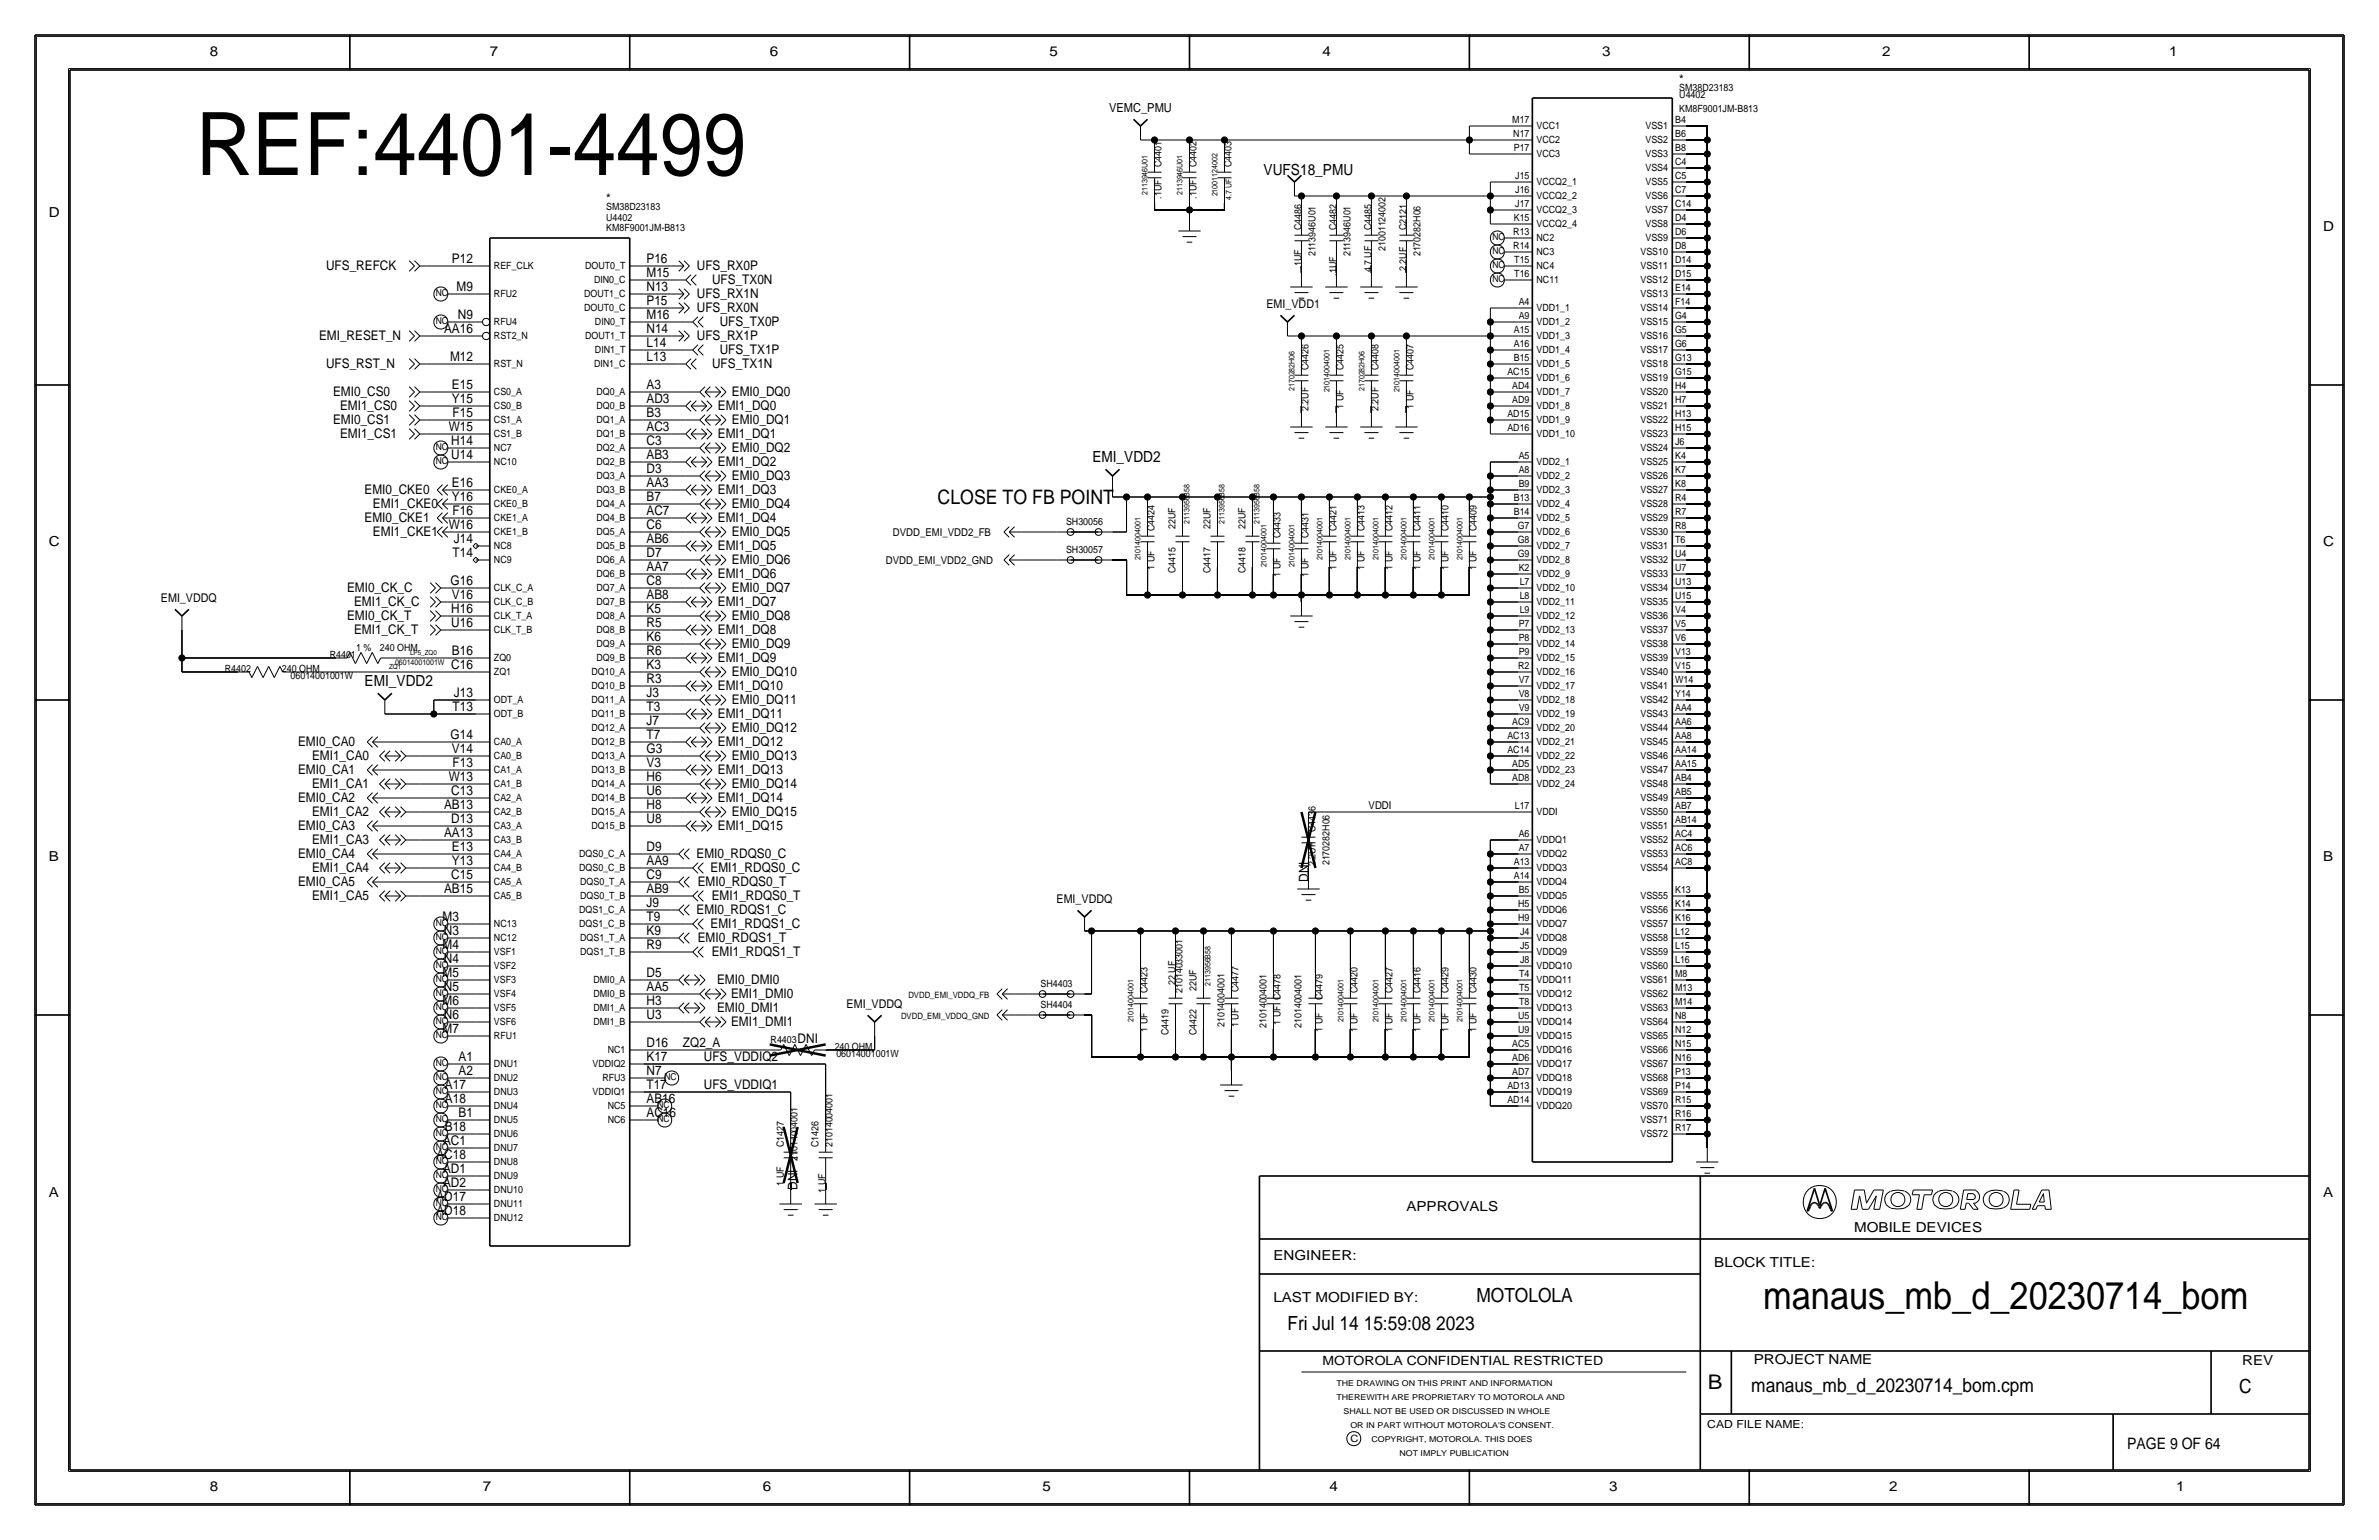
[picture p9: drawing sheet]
<svg xmlns="http://www.w3.org/2000/svg" width="432mm" height="279mm" viewBox="0 0 432 279" stroke-linecap="round" stroke-linejoin="round" font-family="sans-serif">
<defs><g id="words">
<text font-size="15.9" x="35.6" y="31.8">REF:4401-4499</text>
<text font-size="7" x="320" y="237.5">manaus_mb_d_20230714_bom</text>
<text font-size="3.7" x="310" y="252.1">B</text>
<text font-size="3.6" x="170.2" y="91.4">CLOSE TO FB POINT</text>
<g font-size="3.5">
<text x="268" y="236.2">MOTOLOLA</text>
<text x="233.7" y="241.3">Fri Jul 14 15:59:08 2023</text>
<text x="317.9" y="252.6">manaus_mb_d_20230714_bom.cpm</text>
<text x="406.4" y="252.7">C</text>
</g>
<text font-size="2.9" x="386.1" y="262.9">PAGE 9 OF 64</text>
<g font-size="2.8">
<text x="229.4" y="31.8">VUFS18_PMU</text>
<text x="198.3" y="83.8">EMI_VDD2</text>
<text x="66.2" y="124.5">EMI_VDD2</text>
</g>
<g font-size="2.5">
<text x="38.1" y="10.2">8</text>
<text x="88.9" y="10.2">7</text>
<text x="139.7" y="10.2">6</text>
<text x="190.5" y="10.2">5</text>
<text x="240" y="10.2">4</text>
<text x="290.8" y="10.2">3</text>
<text x="341.6" y="10.2">2</text>
<text x="393.7" y="10.2">1</text>
<text x="8.9" y="39.4">D</text>
<text x="421.6" y="41.9">D</text>
<text x="8.9" y="99.1">C</text>
<text x="421.6" y="99.1">C</text>
<text x="8.9" y="156.2">B</text>
<text x="421.6" y="156.2">B</text>
<text x="8.9" y="217.2">A</text>
<text x="255.3" y="219.7">APPROVALS</text>
<text x="421.6" y="217.2">A</text>
<text x="336.5" y="223.5">MOBILE DEVICES</text>
<text x="231.1" y="228.6">ENGINEER:</text>
<text x="311.1" y="229.9">BLOCK TITLE:</text>
<text x="231.1" y="236.2">LAST MODIFIED BY:</text>
<text x="318.3" y="247.5">PROJECT NAME</text>
<text x="407" y="247.6">REV</text>
<text x="38.1" y="270.5">8</text>
<text x="87.6" y="270.5">7</text>
<text x="138.4" y="270.5">6</text>
<text x="189.2" y="270.5">5</text>
<text x="241.3" y="270.5">4</text>
<text x="292.1" y="270.5">3</text>
<text x="342.9" y="270.5">2</text>
<text x="395" y="270.5">1</text>
</g>
<g font-size="2.4">
<text x="304.8" y="15.2">*</text>
<text x="110" y="36.8">*</text>
<text x="82" y="47.8">P12</text>
<text x="117.3" y="47.8">P16</text>
<text x="59.2" y="49">UFS_REFCK</text>
<text x="82.9" y="52.8">M9</text>
<text x="117.3" y="52.8">N13</text>
<text x="117.3" y="50.3">M15</text>
<text x="126.5" y="49">UFS_RX0P</text>
<text x="129.2" y="51.6">UFS_TX0N</text>
<text x="83.1" y="57.9">N9</text>
<text x="117.3" y="55.4">P15</text>
<text x="117.3" y="57.9">M16</text>
<text x="126.5" y="54.1">UFS_RX1N</text>
<text x="126.5" y="56.6">UFS_RX0N</text>
<text x="130.6" y="59.2">UFS_TX0P</text>
<text x="57.9" y="61.7">EMI_RESET_N</text>
<text x="80.6" y="60.5">AA16</text>
<text x="81.7" y="65.5">M12</text>
<text x="117.3" y="60.5">N14</text>
<text x="117.3" y="63">L14</text>
<text x="117.3" y="65.5">L13</text>
<text x="126.5" y="61.7">UFS_RX1P</text>
<text x="130.6" y="64.3">UFS_TX1P</text>
<text x="59.2" y="66.8">UFS_RST_N</text>
<text x="60.5" y="71.9">EMI0_CS0</text>
<text x="82" y="70.6">E15</text>
<text x="117.3" y="70.6">A3</text>
<text x="129.2" y="66.8">UFS_TX1N</text>
<text x="132.8" y="71.9">EMI0_DQ0</text>
<text x="60.5" y="77">EMI0_CS1</text>
<text x="61.7" y="74.4">EMI1_CS0</text>
<text x="82" y="73.2">Y15</text>
<text x="82.2" y="75.7">F15</text>
<text x="117.3" y="75.7">B3</text>
<text x="117.3" y="73.2">AD3</text>
<text x="130.3" y="74.4">EMI1_DQ0</text>
<text x="132.8" y="77">EMI0_DQ1</text>
<text x="61.7" y="79.5">EMI1_CS1</text>
<text x="81.4" y="78.2">W15</text>
<text x="81.9" y="83.3">U14</text>
<text x="81.9" y="80.8">H14</text>
<text x="117.3" y="83.3">AB3</text>
<text x="117.3" y="80.8">C3</text>
<text x="117.3" y="78.2">AC3</text>
<text x="130.3" y="79.5">EMI1_DQ1</text>
<text x="132.8" y="82">EMI0_DQ2</text>
<text x="66.2" y="89.7">EMI0_CKE0</text>
<text x="82" y="88.4">E16</text>
<text x="117.3" y="88.4">AA3</text>
<text x="117.3" y="85.9">D3</text>
<text x="130.3" y="84.6">EMI1_DQ2</text>
<text x="130.3" y="89.7">EMI1_DQ3</text>
<text x="132.8" y="87.1">EMI0_DQ3</text>
<text x="66.2" y="94.7">EMI0_CKE1</text>
<text x="67.7" y="92.2">EMI1_CKE0</text>
<text x="82" y="90.9">Y16</text>
<text x="82.2" y="93.5">F16</text>
<text x="117.3" y="93.5">AC7</text>
<text x="117.3" y="90.9">B7</text>
<text x="130.3" y="94.7">EMI1_DQ4</text>
<text x="132.8" y="92.2">EMI0_DQ4</text>
<text x="67.7" y="97.3">EMI1_CKE1</text>
<text x="81.4" y="96">W16</text>
<text x="82.2" y="101.1">T14</text>
<text x="82.4" y="98.6">J14</text>
<text x="117.3" y="101.1">D7</text>
<text x="117.3" y="98.6">AB6</text>
<text x="117.3" y="96">C6</text>
<text x="130.3" y="99.8">EMI1_DQ5</text>
<text x="132.8" y="97.3">EMI0_DQ5</text>
<text x="63" y="107.4">EMI0_CK_C</text>
<text x="81.8" y="106.2">G16</text>
<text x="117.3" y="106.2">C8</text>
<text x="117.3" y="103.6">AA7</text>
<text x="130.3" y="104.9">EMI1_DQ6</text>
<text x="132.8" y="107.4">EMI0_DQ7</text>
<text x="132.8" y="102.4">EMI0_DQ6</text>
<text x="63" y="112.5">EMI0_CK_T</text>
<text x="64.3" y="110">EMI1_CK_C</text>
<text x="81.9" y="113.8">U16</text>
<text x="81.9" y="111.3">H16</text>
<text x="82" y="108.7">V16</text>
<text x="117.3" y="113.8">R5</text>
<text x="117.3" y="111.3">K5</text>
<text x="117.3" y="108.7">AB8</text>
<text x="130.3" y="110">EMI1_DQ7</text>
<text x="132.8" y="112.5">EMI0_DQ8</text>
<text x="64.3" y="115.1">EMI1_CK_T</text>
<text x="82" y="118.9">B16</text>
<text x="117.3" y="118.9">R6</text>
<text x="117.3" y="116.3">K6</text>
<text x="130.3" y="115.1">EMI1_DQ8</text>
<text x="132.8" y="117.6">EMI0_DQ9</text>
<text x="81.9" y="121.4">C16</text>
<text x="117.3" y="124">R3</text>
<text x="117.3" y="121.4">K3</text>
<text x="130.3" y="125.2">EMI1_DQ10</text>
<text x="130.3" y="120.1">EMI1_DQ9</text>
<text x="132.8" y="122.7">EMI0_DQ10</text>
<text x="82.2" y="129">T13</text>
<text x="82.4" y="126.5">J13</text>
<text x="117.3" y="131.6">J7</text>
<text x="117.3" y="129">T3</text>
<text x="117.3" y="126.5">J3</text>
<text x="130.3" y="130.3">EMI1_DQ11</text>
<text x="132.8" y="127.8">EMI0_DQ11</text>
<text x="54.1" y="135.4">EMI0_CA0</text>
<text x="56.6" y="137.9">EMI1_CA0</text>
<text x="81.8" y="134.1">G14</text>
<text x="82" y="136.7">V14</text>
<text x="117.3" y="136.7">G3</text>
<text x="117.3" y="134.1">T7</text>
<text x="130.3" y="135.4">EMI1_DQ12</text>
<text x="132.8" y="132.8">EMI0_DQ12</text>
<text x="132.8" y="137.9">EMI0_DQ13</text>
<text x="54.1" y="140.5">EMI0_CA1</text>
<text x="56.6" y="143">EMI1_CA1</text>
<text x="81.4" y="141.7">W13</text>
<text x="82.2" y="139.2">F13</text>
<text x="117.3" y="141.7">H6</text>
<text x="117.3" y="139.2">V3</text>
<text x="130.3" y="140.5">EMI1_DQ13</text>
<text x="132.8" y="143">EMI0_DQ14</text>
<text x="54.1" y="145.5">EMI0_CA2</text>
<text x="56.6" y="148.1">EMI1_CA2</text>
<text x="80.6" y="146.8">AB13</text>
<text x="81.9" y="149.4">D13</text>
<text x="81.9" y="144.3">C13</text>
<text x="117.3" y="149.4">U8</text>
<text x="117.3" y="146.8">H8</text>
<text x="117.3" y="144.3">U6</text>
<text x="130.3" y="145.5">EMI1_DQ14</text>
<text x="132.8" y="148.1">EMI0_DQ15</text>
<text x="54.1" y="150.6">EMI0_CA3</text>
<text x="54.1" y="155.7">EMI0_CA4</text>
<text x="56.6" y="153.2">EMI1_CA3</text>
<text x="80.6" y="151.9">AA13</text>
<text x="82" y="154.4">E13</text>
<text x="117.3" y="154.4">D9</text>
<text x="126.4" y="155.7">EMI0_RDQS0_C</text>
<text x="130.3" y="150.6">EMI1_DQ15</text>
<text x="54.1" y="160.8">EMI0_CA5</text>
<text x="56.6" y="158.2">EMI1_CA4</text>
<text x="81.9" y="159.5">C15</text>
<text x="82" y="157">Y13</text>
<text x="117.3" y="159.5">C9</text>
<text x="117.3" y="157">AA9</text>
<text x="126.7" y="160.8">EMI0_RDQS0_T</text>
<text x="129" y="158.2">EMI1_RDQS0_C</text>
<text x="237.5" y="160" transform="rotate(-90 237.5 160)">DNI</text>
<text x="56.6" y="163.3">EMI1_CA5</text>
<text x="80.3" y="167.1">M3</text>
<text x="80.6" y="162.1">AB15</text>
<text x="117.3" y="167.1">T9</text>
<text x="117.3" y="164.6">J9</text>
<text x="117.3" y="162.1">AB9</text>
<text x="126.4" y="165.9">EMI0_RDQS1_C</text>
<text x="129.2" y="163.3">EMI1_RDQS0_T</text>
<text x="80.3" y="172.2">M4</text>
<text x="80.6" y="169.7">N3</text>
<text x="117.3" y="172.2">R9</text>
<text x="117.3" y="169.7">K9</text>
<text x="126.7" y="170.9">EMI0_RDQS1_T</text>
<text x="129" y="168.4">EMI1_RDQS1_C</text>
<text x="129.2" y="173.5">EMI1_RDQS1_T</text>
<text x="80.3" y="177.3">M5</text>
<text x="80.6" y="179.8">N5</text>
<text x="80.6" y="174.8">N4</text>
<text x="117.3" y="179.8">AA5</text>
<text x="117.3" y="177.3">D5</text>
<text x="130.2" y="178.6">EMI0_DMI0</text>
<text x="80.3" y="182.4">M6</text>
<text x="80.6" y="184.9">N6</text>
<text x="117.3" y="184.9">U3</text>
<text x="117.3" y="182.4">H3</text>
<text x="130.2" y="183.6">EMI0_DMI1</text>
<text x="132.7" y="181.1">EMI1_DMI0</text>
<text x="80.3" y="187.5">M7</text>
<text x="117.3" y="190">D16</text>
<text x="124" y="190">ZQ2_A</text>
<text x="132.7" y="186.2">EMI1_DMI1</text>
<text x="144.8" y="189.2">DNI</text>
<text x="80.8" y="197.6">A17</text>
<text x="83.2" y="195.1">A2</text>
<text x="83.2" y="192.5">A1</text>
<text x="117.3" y="192.5">K17</text>
<text x="117.3" y="197.6">T17</text>
<text x="117.3" y="195.1">N7</text>
<text x="127.8" y="197.6">UFS_VDDIQ1</text>
<text x="127.8" y="192.5">UFS_VDDIQ2</text>
<text x="80.8" y="200.2">A18</text>
<text x="83.2" y="202.7">B1</text>
<text x="117.3" y="202.7">AC16</text>
<text x="117.3" y="200.2">AB16</text>
<text x="80.4" y="207.8">AC1</text>
<text x="80.8" y="205.2">B18</text>
<text x="79.2" y="210.3">AC18</text>
<text x="80.4" y="215.4">AD2</text>
<text x="80.4" y="212.9">AD1</text>
<text x="144.8" y="215.9" transform="rotate(-90 144.8 215.9)">DNI</text>
<text x="79.2" y="220.5">AD18</text>
<text x="79.2" y="217.9">AD17</text>
</g>
<g font-size="2.3">
<text x="201.3" y="20.3">VEMC_PMU</text>
<text x="240" y="247.6">MOTOROLA CONFIDENTIAL RESTRICTED</text>
</g>
<g font-size="2.2">
<text x="229.9" y="55.9">EMI_VDD1</text>
<text x="29.2" y="109.2">EMI_VDDQ</text>
<text x="191.8" y="163.8">EMI_VDDQ</text>
<text x="153.7" y="182.9">EMI_VDDQ</text>
</g>
<g font-size="2">
<text x="162.1" y="97.3">DVDD_EMI_VDD2_FB</text>
<text x="160.8" y="102.4">DVDD_EMI_VDD2_GND</text>
<text x="248.4" y="146.8">VDDI</text>
<text x="309.9" y="259.1">CAD FILE NAME:</text>
</g>
<g font-size="1.8">
<text x="304.8" y="16.5">SM38D23183</text>
<text x="304.8" y="17.8">U4402</text>
<text x="274.5" y="22.4">M17</text>
<text x="278.9" y="23.5">VCC1</text>
<text x="298.7" y="23.5">VSS1</text>
<text x="304" y="22.4">B4</text>
<text x="304.8" y="20.3">KM8F9001JM-B813</text>
<text x="274.7" y="24.9">N17</text>
<text x="274.8" y="27.4">P17</text>
<text x="278.9" y="26">VCC2</text>
<text x="278.9" y="28.5">VCC3</text>
<text x="298.7" y="28.5">VSS3</text>
<text x="298.7" y="26">VSS2</text>
<text x="304" y="30">C4</text>
<text x="304" y="27.4">B8</text>
<text x="304" y="24.9">B6</text>
<text x="210.8" y="30.3" transform="rotate(-90 210.8 30.3)">C4401</text>
<text x="217.2" y="30.3" transform="rotate(-90 217.2 30.3)">C4402</text>
<text x="223.5" y="30.3" transform="rotate(-90 223.5 30.3)">C4403</text>
<text x="275" y="35.1">J16</text>
<text x="275" y="32.5">J15</text>
<text x="278.9" y="33.6">VCCQ2_1</text>
<text x="298.7" y="31.1">VSS4</text>
<text x="298.7" y="33.6">VSS5</text>
<text x="304" y="35.1">C7</text>
<text x="304" y="32.5">C5</text>
<text x="110" y="41.9">KM8F9001JM-B813</text>
<text x="110" y="38.1">SM38D23183</text>
<text x="110" y="40.1">U4402</text>
<text x="210.8" y="36" transform="rotate(-90 210.8 36)">.1UF</text>
<text x="217.2" y="36" transform="rotate(-90 217.2 36)">.1UF</text>
<text x="236.2" y="41.7" transform="rotate(-90 236.2 41.7)">C4486</text>
<text x="242.6" y="41.7" transform="rotate(-90 242.6 41.7)">C4482</text>
<text x="248.9" y="41.7" transform="rotate(-90 248.9 41.7)">C4485</text>
<text x="255.3" y="41.7" transform="rotate(-90 255.3 41.7)">C2121</text>
<text x="274.8" y="40.1">K15</text>
<text x="275" y="37.6">J17</text>
<text x="278.9" y="41.2">VCCQ2_4</text>
<text x="278.9" y="36.2">VCCQ2_2</text>
<text x="278.9" y="38.7">VCCQ2_3</text>
<text x="298.7" y="36.2">VSS6</text>
<text x="298.7" y="41.2">VSS8</text>
<text x="298.7" y="38.7">VSS7</text>
<text x="304" y="40.1">D4</text>
<text x="304" y="37.6">C14</text>
<text x="238.8" y="46.5" transform="rotate(-90 238.8 46.5)">2113946U01</text>
<text x="245.1" y="46.5" transform="rotate(-90 245.1 46.5)">2113946U01</text>
<text x="251.5" y="45.6" transform="rotate(-90 251.5 45.6)">21001124002</text>
<text x="257.8" y="46.5" transform="rotate(-90 257.8 46.5)">2170282H06</text>
<text x="274.7" y="45.2">R14</text>
<text x="274.7" y="42.7">R13</text>
<text x="274.8" y="47.8">T15</text>
<text x="278.9" y="43.8">NC2</text>
<text x="278.9" y="46.3">NC3</text>
<text x="297.8" y="46.3">VSS10</text>
<text x="298.7" y="43.8">VSS9</text>
<text x="304" y="47.8">D14</text>
<text x="304" y="45.2">D8</text>
<text x="304" y="42.7">D6</text>
<text x="89.7" y="48.9">REF_CLK</text>
<text x="89.7" y="53.9">RFU2</text>
<text x="106" y="53.9">DOUT1_C</text>
<text x="106.2" y="48.9">DOUT0_T</text>
<text x="107.8" y="51.4">DIN0_C</text>
<text x="236.2" y="48.7" transform="rotate(-90 236.2 48.7)">.1UF</text>
<text x="242.6" y="50" transform="rotate(-90 242.6 50)">.1UF</text>
<text x="248.9" y="49.4" transform="rotate(-90 248.9 49.4)">4.7 UF</text>
<text x="255.3" y="49.2" transform="rotate(-90 255.3 49.2)">2.2UF</text>
<text x="274.8" y="50.3">T16</text>
<text x="278.9" y="48.9">NC4</text>
<text x="278.9" y="51.4">NC11</text>
<text x="297.8" y="51.4">VSS12</text>
<text x="297.8" y="53.9">VSS13</text>
<text x="297.8" y="48.9">VSS11</text>
<text x="304" y="52.8">E14</text>
<text x="304" y="50.3">D15</text>
<text x="89.7" y="59">RFU4</text>
<text x="106" y="56.5">DOUT0_C</text>
<text x="108" y="59">DIN0_T</text>
<text x="275.7" y="57.9">A9</text>
<text x="275.7" y="55.4">A4</text>
<text x="278.9" y="56.5">VDD1_1</text>
<text x="278.9" y="59">VDD1_2</text>
<text x="297.8" y="56.5">VSS14</text>
<text x="297.8" y="59">VSS15</text>
<text x="304" y="57.9">G4</text>
<text x="304" y="55.4">F14</text>
<text x="89.7" y="61.6">RST2_N</text>
<text x="106.2" y="61.6">DOUT1_T</text>
<text x="108" y="64.1">DIN1_T</text>
<text x="274.8" y="65.5">B15</text>
<text x="274.8" y="63">A16</text>
<text x="274.8" y="60.5">A15</text>
<text x="278.9" y="61.6">VDD1_3</text>
<text x="278.9" y="64.1">VDD1_4</text>
<text x="297.8" y="64.1">VSS17</text>
<text x="297.8" y="61.6">VSS16</text>
<text x="304" y="65.5">G13</text>
<text x="304" y="63">G6</text>
<text x="304" y="60.5">G5</text>
<text x="89.7" y="66.6">RST_N</text>
<text x="89.7" y="71.7">CS0_A</text>
<text x="107.8" y="66.6">DIN1_C</text>
<text x="108.3" y="71.7">DQ0_A</text>
<text x="237.5" y="67.1" transform="rotate(-90 237.5 67.1)">C4426</text>
<text x="243.8" y="67.1" transform="rotate(-90 243.8 67.1)">C4425</text>
<text x="250.2" y="67.1" transform="rotate(-90 250.2 67.1)">C4408</text>
<text x="256.5" y="67.1" transform="rotate(-90 256.5 67.1)">C4407</text>
<text x="273.6" y="68.1">AC15</text>
<text x="274.5" y="70.6">AD4</text>
<text x="278.9" y="69.2">VDD1_6</text>
<text x="278.9" y="66.6">VDD1_5</text>
<text x="278.9" y="71.7">VDD1_7</text>
<text x="297.8" y="71.7">VSS20</text>
<text x="297.8" y="69.2">VSS19</text>
<text x="297.8" y="66.6">VSS18</text>
<text x="304" y="70.6">H4</text>
<text x="304" y="68.1">G15</text>
<text x="89.7" y="76.8">CS1_A</text>
<text x="89.7" y="74.3">CS0_B</text>
<text x="108.3" y="76.8">DQ1_A</text>
<text x="108.3" y="74.3">DQ0_B</text>
<text x="237.5" y="74.6" transform="rotate(-90 237.5 74.6)">2.2UF</text>
<text x="243.8" y="74.1" transform="rotate(-90 243.8 74.1)">1 UF</text>
<text x="250.2" y="74.6" transform="rotate(-90 250.2 74.6)">2.2UF</text>
<text x="256.5" y="74.1" transform="rotate(-90 256.5 74.1)">1 UF</text>
<text x="273.6" y="75.7">AD15</text>
<text x="274.5" y="73.2">AD9</text>
<text x="278.9" y="76.8">VDD1_9</text>
<text x="278.9" y="74.3">VDD1_8</text>
<text x="297.8" y="74.3">VSS21</text>
<text x="297.8" y="76.8">VSS22</text>
<text x="304" y="75.7">H13</text>
<text x="304" y="73.2">H7</text>
<text x="89.7" y="81.9">NC7</text>
<text x="89.7" y="79.3">CS1_B</text>
<text x="108.3" y="79.3">DQ1_B</text>
<text x="108.3" y="81.9">DQ2_A</text>
<text x="273.6" y="78.2">AD16</text>
<text x="275.7" y="83.3">A5</text>
<text x="278.9" y="79.3">VDD1_10</text>
<text x="297.8" y="81.9">VSS24</text>
<text x="297.8" y="79.3">VSS23</text>
<text x="304" y="83.3">K4</text>
<text x="304" y="80.8">J6</text>
<text x="304" y="78.2">H15</text>
<text x="89.7" y="89.5">CKE0_A</text>
<text x="89.7" y="84.4">NC10</text>
<text x="108.3" y="89.5">DQ3_B</text>
<text x="108.3" y="84.4">DQ2_B</text>
<text x="108.3" y="87">DQ3_A</text>
<text x="275.7" y="88.4">B9</text>
<text x="275.7" y="85.9">A8</text>
<text x="278.9" y="87">VDD2_2</text>
<text x="278.9" y="84.4">VDD2_1</text>
<text x="278.9" y="89.5">VDD2_3</text>
<text x="297.8" y="87">VSS26</text>
<text x="297.8" y="89.5">VSS27</text>
<text x="297.8" y="84.4">VSS25</text>
<text x="304" y="88.4">K8</text>
<text x="304" y="85.9">K7</text>
<text x="89.7" y="94.6">CKE1_A</text>
<text x="89.7" y="92">CKE0_B</text>
<text x="108.3" y="94.6">DQ4_B</text>
<text x="108.3" y="92">DQ4_A</text>
<text x="193.5" y="95.2">SH30056</text>
<text x="213.4" y="95.9" transform="rotate(-90 213.4 95.9)">22UF</text>
<text x="219.7" y="95.9" transform="rotate(-90 219.7 95.9)">22UF</text>
<text x="226.1" y="95.9" transform="rotate(-90 226.1 95.9)">22UF</text>
<text x="274.8" y="93.5">B14</text>
<text x="274.8" y="90.9">B13</text>
<text x="278.9" y="94.6">VDD2_5</text>
<text x="278.9" y="92">VDD2_4</text>
<text x="297.8" y="94.6">VSS29</text>
<text x="297.8" y="92">VSS28</text>
<text x="304" y="93.5">R7</text>
<text x="304" y="90.9">R4</text>
<text x="89.7" y="97.1">CKE1_B</text>
<text x="89.7" y="99.7">NC8</text>
<text x="108.3" y="97.1">DQ5_A</text>
<text x="108.3" y="99.7">DQ5_B</text>
<text x="193.5" y="100.3">SH30057</text>
<text x="209.5" y="96.4" transform="rotate(-90 209.5 96.4)">C4424</text>
<text x="232.4" y="97.6" transform="rotate(-90 232.4 97.6)">C4433</text>
<text x="237.5" y="97.6" transform="rotate(-90 237.5 97.6)">C4431</text>
<text x="242.6" y="96.4" transform="rotate(-90 242.6 96.4)">C4421</text>
<text x="247.6" y="96.4" transform="rotate(-90 247.6 96.4)">C4413</text>
<text x="252.7" y="96.4" transform="rotate(-90 252.7 96.4)">C4412</text>
<text x="257.8" y="96.4" transform="rotate(-90 257.8 96.4)">C4411</text>
<text x="262.9" y="96.4" transform="rotate(-90 262.9 96.4)">C4410</text>
<text x="268" y="96.4" transform="rotate(-90 268 96.4)">C4409</text>
<text x="275.5" y="101.1">G9</text>
<text x="275.5" y="98.6">G8</text>
<text x="275.5" y="96">G7</text>
<text x="278.9" y="97.1">VDD2_6</text>
<text x="278.9" y="99.7">VDD2_7</text>
<text x="297.8" y="99.7">VSS31</text>
<text x="297.8" y="97.1">VSS30</text>
<text x="304" y="101.1">U4</text>
<text x="304" y="98.6">T6</text>
<text x="304" y="96">R8</text>
<text x="89.7" y="102.2">NC9</text>
<text x="89.7" y="107.3">CLK_C_A</text>
<text x="108.3" y="107.3">DQ7_A</text>
<text x="108.3" y="104.7">DQ6_B</text>
<text x="108.3" y="102.2">DQ6_A</text>
<text x="209.5" y="103.3" transform="rotate(-90 209.5 103.3)">1 UF</text>
<text x="213.4" y="104" transform="rotate(-90 213.4 104)">C4415</text>
<text x="219.7" y="104" transform="rotate(-90 219.7 104)">C4417</text>
<text x="226.1" y="104" transform="rotate(-90 226.1 104)">C4418</text>
<text x="232.4" y="104.6" transform="rotate(-90 232.4 104.6)">1 UF</text>
<text x="237.5" y="104.6" transform="rotate(-90 237.5 104.6)">1 UF</text>
<text x="242.6" y="103.3" transform="rotate(-90 242.6 103.3)">1 UF</text>
<text x="247.6" y="103.3" transform="rotate(-90 247.6 103.3)">1 UF</text>
<text x="252.7" y="103.3" transform="rotate(-90 252.7 103.3)">1 UF</text>
<text x="257.8" y="103.3" transform="rotate(-90 257.8 103.3)">1 UF</text>
<text x="262.9" y="103.3" transform="rotate(-90 262.9 103.3)">1 UF</text>
<text x="268" y="103.3" transform="rotate(-90 268 103.3)">1 UF</text>
<text x="275.7" y="103.6">K2</text>
<text x="275.8" y="106.2">L7</text>
<text x="278.9" y="107.3">VDD2_10</text>
<text x="278.9" y="104.7">VDD2_9</text>
<text x="278.9" y="102.2">VDD2_8</text>
<text x="297.8" y="107.3">VSS34</text>
<text x="297.8" y="104.7">VSS33</text>
<text x="297.8" y="102.2">VSS32</text>
<text x="304" y="106.2">U13</text>
<text x="304" y="103.6">U7</text>
<text x="89.7" y="109.8">CLK_C_B</text>
<text x="89.7" y="112.4">CLK_T_A</text>
<text x="108.3" y="112.4">DQ8_A</text>
<text x="108.3" y="109.8">DQ7_B</text>
<text x="275.7" y="113.8">P7</text>
<text x="275.8" y="111.3">L9</text>
<text x="275.8" y="108.7">L8</text>
<text x="278.9" y="109.8">VDD2_11</text>
<text x="278.9" y="112.4">VDD2_12</text>
<text x="297.8" y="112.4">VSS36</text>
<text x="297.8" y="109.8">VSS35</text>
<text x="304" y="113.8">V5</text>
<text x="304" y="111.3">V4</text>
<text x="304" y="108.7">U15</text>
<text x="59.9" y="119.4">R4401</text>
<text x="64.7" y="118.1">1 %</text>
<text x="68.9" y="118.1">240 OHM</text>
<text x="89.7" y="120">ZQ0</text>
<text x="89.7" y="114.9">CLK_T_B</text>
<text x="108.3" y="117.4">DQ9_A</text>
<text x="108.3" y="114.9">DQ8_B</text>
<text x="108.3" y="120">DQ9_B</text>
<text x="275.7" y="118.9">P9</text>
<text x="275.7" y="116.3">P8</text>
<text x="278.9" y="120">VDD2_15</text>
<text x="278.9" y="114.9">VDD2_13</text>
<text x="278.9" y="117.4">VDD2_14</text>
<text x="297.8" y="120">VSS39</text>
<text x="297.8" y="114.9">VSS37</text>
<text x="297.8" y="117.4">VSS38</text>
<text x="304" y="118.9">V13</text>
<text x="304" y="116.3">V6</text>
<text x="40.8" y="121.9">R4402</text>
<text x="51.2" y="121.9">240 OHM</text>
<text x="52.7" y="123.2">06014001001W</text>
<text x="89.7" y="122.5">ZQ1</text>
<text x="107.4" y="122.5">DQ10_A</text>
<text x="107.4" y="125.1">DQ10_B</text>
<text x="275.6" y="121.4">R2</text>
<text x="275.7" y="124">V7</text>
<text x="278.9" y="122.5">VDD2_16</text>
<text x="278.9" y="125.1">VDD2_17</text>
<text x="297.8" y="122.5">VSS40</text>
<text x="297.8" y="125.1">VSS41</text>
<text x="304" y="124">W14</text>
<text x="304" y="121.4">V15</text>
<text x="89.7" y="127.6">ODT_A</text>
<text x="89.7" y="130.1">ODT_B</text>
<text x="107.4" y="130.1">DQ11_B</text>
<text x="107.4" y="127.6">DQ11_A</text>
<text x="274.5" y="131.6">AC9</text>
<text x="275.7" y="129">V9</text>
<text x="275.7" y="126.5">V8</text>
<text x="278.9" y="130.1">VDD2_19</text>
<text x="278.9" y="127.6">VDD2_18</text>
<text x="297.8" y="127.6">VSS42</text>
<text x="297.8" y="130.1">VSS43</text>
<text x="304" y="131.6">AA6</text>
<text x="304" y="129">AA4</text>
<text x="304" y="126.5">Y14</text>
<text x="89.7" y="137.8">CA0_B</text>
<text x="89.7" y="135.2">CA0_A</text>
<text x="107.4" y="137.8">DQ13_A</text>
<text x="107.4" y="132.7">DQ12_A</text>
<text x="107.4" y="135.2">DQ12_B</text>
<text x="273.6" y="136.7">AC14</text>
<text x="273.6" y="134.1">AC13</text>
<text x="278.9" y="135.2">VDD2_21</text>
<text x="278.9" y="137.8">VDD2_22</text>
<text x="278.9" y="132.7">VDD2_20</text>
<text x="297.8" y="132.7">VSS44</text>
<text x="297.8" y="135.2">VSS45</text>
<text x="297.8" y="137.8">VSS46</text>
<text x="304" y="136.7">AA14</text>
<text x="304" y="134.1">AA8</text>
<text x="89.7" y="140.3">CA1_A</text>
<text x="89.7" y="142.8">CA1_B</text>
<text x="107.4" y="142.8">DQ14_A</text>
<text x="107.4" y="140.3">DQ13_B</text>
<text x="274.5" y="141.7">AD8</text>
<text x="274.5" y="139.2">AD5</text>
<text x="278.9" y="142.8">VDD2_24</text>
<text x="278.9" y="140.3">VDD2_23</text>
<text x="297.8" y="140.3">VSS47</text>
<text x="297.8" y="142.8">VSS48</text>
<text x="304" y="141.7">AB4</text>
<text x="304" y="139.2">AA15</text>
<text x="89.7" y="145.4">CA2_A</text>
<text x="89.7" y="147.9">CA2_B</text>
<text x="107.4" y="147.9">DQ15_A</text>
<text x="107.4" y="145.4">DQ14_B</text>
<text x="274.9" y="146.8">L17</text>
<text x="278.9" y="147.9">VDDI</text>
<text x="297.8" y="145.4">VSS49</text>
<text x="297.8" y="147.9">VSS50</text>
<text x="304" y="149.4">AB14</text>
<text x="304" y="146.8">AB7</text>
<text x="304" y="144.3">AB5</text>
<text x="89.7" y="153">CA3_B</text>
<text x="89.7" y="155.5">CA4_A</text>
<text x="89.7" y="150.5">CA3_A</text>
<text x="105.1" y="155.5">DQS0_C_A</text>
<text x="107.4" y="150.5">DQ15_B</text>
<text x="238.8" y="151" transform="rotate(-90 238.8 151)">C4436</text>
<text x="275.7" y="154.4">A7</text>
<text x="275.7" y="151.9">A6</text>
<text x="278.9" y="155.5">VDDQ2</text>
<text x="278.9" y="153">VDDQ1</text>
<text x="297.8" y="153">VSS52</text>
<text x="297.8" y="155.5">VSS53</text>
<text x="297.8" y="150.5">VSS51</text>
<text x="304" y="154.4">AC6</text>
<text x="304" y="151.9">AC4</text>
<text x="89.7" y="158.1">CA4_B</text>
<text x="89.7" y="160.6">CA5_A</text>
<text x="105.1" y="158.1">DQS0_C_B</text>
<text x="105.3" y="160.6">DQS0_T_A</text>
<text x="238.8" y="157.1" transform="rotate(-90 238.8 157.1)">2.2UF</text>
<text x="241.3" y="157" transform="rotate(-90 241.3 157)">2170282H06</text>
<text x="274.8" y="159.5">A14</text>
<text x="274.8" y="157">A13</text>
<text x="278.9" y="158.1">VDDQ3</text>
<text x="278.9" y="160.6">VDDQ4</text>
<text x="297.8" y="158.1">VSS54</text>
<text x="304" y="157">AC8</text>
<text x="89.7" y="163.2">CA5_B</text>
<text x="105.1" y="165.7">DQS1_C_A</text>
<text x="105.3" y="163.2">DQS0_T_B</text>
<text x="275.6" y="167.1">H9</text>
<text x="275.6" y="164.6">H5</text>
<text x="275.7" y="162.1">B5</text>
<text x="278.9" y="165.7">VDDQ6</text>
<text x="278.9" y="163.2">VDDQ5</text>
<text x="297.8" y="163.2">VSS55</text>
<text x="297.8" y="165.7">VSS56</text>
<text x="304" y="167.1">K16</text>
<text x="304" y="164.6">K14</text>
<text x="304" y="162.1">K13</text>
<text x="89.7" y="170.8">NC12</text>
<text x="89.7" y="173.3">VSF1</text>
<text x="89.7" y="168.2">NC13</text>
<text x="105.1" y="168.2">DQS1_C_B</text>
<text x="105.3" y="170.8">DQS1_T_A</text>
<text x="105.3" y="173.3">DQS1_T_B</text>
<text x="275.9" y="172.2">J5</text>
<text x="275.9" y="169.7">J4</text>
<text x="278.9" y="168.2">VDDQ7</text>
<text x="278.9" y="173.3">VDDQ9</text>
<text x="278.9" y="170.8">VDDQ8</text>
<text x="297.8" y="170.8">VSS58</text>
<text x="297.8" y="168.2">VSS57</text>
<text x="297.8" y="173.3">VSS59</text>
<text x="304" y="172.2">L15</text>
<text x="304" y="169.7">L12</text>
<text x="89.7" y="178.4">VSF3</text>
<text x="89.7" y="175.9">VSF2</text>
<text x="107.7" y="178.4">DMI0_A</text>
<text x="188.9" y="179.1">SH4403</text>
<text x="213.4" y="178.7" transform="rotate(-90 213.4 178.7)">22 UF</text>
<text x="217.2" y="179.8" transform="rotate(-90 217.2 179.8)">22UF</text>
<text x="275.7" y="179.8">T5</text>
<text x="275.7" y="177.3">T4</text>
<text x="275.9" y="174.8">J8</text>
<text x="278.9" y="178.4">VDDQ11</text>
<text x="278.9" y="175.9">VDDQ10</text>
<text x="297.8" y="175.9">VSS60</text>
<text x="297.8" y="178.4">VSS61</text>
<text x="304" y="179.8">M13</text>
<text x="304" y="177.3">M8</text>
<text x="304" y="174.8">L16</text>
<text x="89.7" y="183.5">VSF5</text>
<text x="89.7" y="180.9">VSF4</text>
<text x="107.7" y="183.5">DMI1_A</text>
<text x="107.7" y="180.9">DMI0_B</text>
<text x="188.9" y="182.9">SH4404</text>
<text x="208.3" y="180.2" transform="rotate(-90 208.3 180.2)">C4423</text>
<text x="214.6" y="180.2" transform="rotate(-90 214.6 180.2)">21014033001</text>
<text x="224.8" y="180" transform="rotate(-90 224.8 180)">C4477</text>
<text x="232.4" y="185.9" transform="rotate(-90 232.4 185.9)">1 UF C4478</text>
<text x="240" y="181.4" transform="rotate(-90 240 181.4)">C4479</text>
<text x="246.4" y="180.2" transform="rotate(-90 246.4 180.2)">C4420</text>
<text x="252.7" y="180.2" transform="rotate(-90 252.7 180.2)">C4427</text>
<text x="257.8" y="180.2" transform="rotate(-90 257.8 180.2)">C4416</text>
<text x="262.9" y="180.2" transform="rotate(-90 262.9 180.2)">C4429</text>
<text x="268" y="180.2" transform="rotate(-90 268 180.2)">C4430</text>
<text x="275.6" y="184.9">U5</text>
<text x="275.7" y="182.4">T8</text>
<text x="278.9" y="183.5">VDDQ13</text>
<text x="278.9" y="180.9">VDDQ12</text>
<text x="297.8" y="183.5">VSS63</text>
<text x="297.8" y="180.9">VSS62</text>
<text x="304" y="184.9">N8</text>
<text x="304" y="182.4">M14</text>
<text x="89.7" y="186">VSF6</text>
<text x="89.7" y="188.6">RFU1</text>
<text x="107.7" y="186">DMI1_B</text>
<text x="110.3" y="191.1">NC1</text>
<text x="139.9" y="189.2">R4403</text>
<text x="151.5" y="190.5">240 OHM</text>
<text x="151.8" y="191.8">06014001001W</text>
<text x="208.3" y="187.2" transform="rotate(-90 208.3 187.2)">1 UF</text>
<text x="212.1" y="187.8" transform="rotate(-90 212.1 187.8)">C4419</text>
<text x="217.2" y="187.8" transform="rotate(-90 217.2 187.8)">C4422</text>
<text x="222.2" y="186.4" transform="rotate(-90 222.2 186.4)">21014004001</text>
<text x="224.8" y="186.4" transform="rotate(-90 224.8 186.4)">1 UF</text>
<text x="229.9" y="186.5" transform="rotate(-90 229.9 186.5)">21014004001</text>
<text x="236.2" y="186.5" transform="rotate(-90 236.2 186.5)">21014004001</text>
<text x="240" y="187.2" transform="rotate(-90 240 187.2)">1 UF</text>
<text x="246.4" y="187.2" transform="rotate(-90 246.4 187.2)">1 UF</text>
<text x="252.7" y="187.2" transform="rotate(-90 252.7 187.2)">1 UF</text>
<text x="257.8" y="187.2" transform="rotate(-90 257.8 187.2)">1 UF</text>
<text x="262.9" y="187.2" transform="rotate(-90 262.9 187.2)">1 UF</text>
<text x="268" y="187.2" transform="rotate(-90 268 187.2)">1 UF</text>
<text x="274.5" y="190">AC5</text>
<text x="275.6" y="187.5">U9</text>
<text x="278.9" y="188.6">VDDQ15</text>
<text x="278.9" y="191.1">VDDQ16</text>
<text x="278.9" y="186">VDDQ14</text>
<text x="297.8" y="191.1">VSS66</text>
<text x="297.8" y="188.6">VSS65</text>
<text x="297.8" y="186">VSS64</text>
<text x="304" y="190">N15</text>
<text x="304" y="187.5">N12</text>
<text x="89.7" y="193.6">DNU1</text>
<text x="89.7" y="196.2">DNU2</text>
<text x="107.5" y="193.6">VDDIQ2</text>
<text x="109.3" y="196.2">RFU3</text>
<text x="273.6" y="197.6">AD13</text>
<text x="274.5" y="195.1">AD7</text>
<text x="274.5" y="192.5">AD6</text>
<text x="278.9" y="196.2">VDDQ18</text>
<text x="278.9" y="193.6">VDDQ17</text>
<text x="297.8" y="196.2">VSS68</text>
<text x="297.8" y="193.6">VSS67</text>
<text x="304" y="197.6">P14</text>
<text x="304" y="195.1">P13</text>
<text x="304" y="192.5">N16</text>
<text x="89.7" y="203.8">DNU5</text>
<text x="89.7" y="201.3">DNU4</text>
<text x="89.7" y="198.7">DNU3</text>
<text x="107.5" y="198.7">VDDIQ1</text>
<text x="110.3" y="201.3">NC5</text>
<text x="110.3" y="203.8">NC6</text>
<text x="273.6" y="200.2">AD14</text>
<text x="278.9" y="201.3">VDDQ20</text>
<text x="278.9" y="198.7">VDDQ19</text>
<text x="297.8" y="203.8">VSS71</text>
<text x="297.8" y="201.3">VSS70</text>
<text x="297.8" y="198.7">VSS69</text>
<text x="304" y="202.7">R16</text>
<text x="304" y="200.2">R15</text>
<text x="89.7" y="206.3">DNU6</text>
<text x="89.7" y="208.9">DNU7</text>
<text x="142.2" y="208.1" transform="rotate(-90 142.2 208.1)">C1427</text>
<text x="148.6" y="208.1" transform="rotate(-90 148.6 208.1)">C1426</text>
<text x="151.1" y="208.1" transform="rotate(-90 151.1 208.1)">21014004001</text>
<text x="297.8" y="206.3">VSS72</text>
<text x="304" y="205.2">R17</text>
<text x="89.7" y="211.4">DNU8</text>
<text x="89.7" y="214">DNU9</text>
<text x="142.2" y="215.1" transform="rotate(-90 142.2 215.1)">1 UF</text>
<text x="144.8" y="210.7" transform="rotate(-90 144.8 210.7)">21014004001</text>
<text x="89.7" y="221.6">DNU12</text>
<text x="89.7" y="219">DNU11</text>
<text x="89.7" y="216.5">DNU10</text>
<text x="149.9" y="216.4" transform="rotate(-90 149.9 216.4)">1 UF</text>
<text x="245.1" y="261.6">C</text>
</g>
<g font-size="1.7">
<text x="270.9" y="43.6">NC</text>
<text x="270.9" y="46.1">NC</text>
<text x="79.1" y="53.7">NC</text>
<text x="270.9" y="51.2">NC</text>
<text x="270.9" y="48.7">NC</text>
<text x="79.1" y="58.8">NC</text>
<text x="79.1" y="81.7">NC</text>
<text x="79.1" y="84.2">NC</text>
<text x="79.1" y="168">NC</text>
<text x="79.1" y="173.1">NC</text>
<text x="79.1" y="170.6">NC</text>
<text x="79.1" y="175.7">NC</text>
<text x="79.1" y="178.2">NC</text>
<text x="79.1" y="180.7">NC</text>
<text x="79.1" y="183.3">NC</text>
<text x="79.1" y="185.8">NC</text>
<text x="79.1" y="188.4">NC</text>
<text x="79.1" y="193.4">NC</text>
<text x="79.1" y="196">NC</text>
<text x="120.6" y="196">NC</text>
<text x="79.1" y="198.5">NC</text>
<text x="79.1" y="201.1">NC</text>
<text x="79.1" y="203.6">NC</text>
<text x="119.3" y="201.1">NC</text>
<text x="119.3" y="203.6">NC</text>
<text x="79.1" y="206.1">NC</text>
<text x="79.1" y="208.7">NC</text>
<text x="79.1" y="211.2">NC</text>
<text x="79.1" y="213.8">NC</text>
<text x="79.1" y="218.8">NC</text>
<text x="79.1" y="216.3">NC</text>
<text x="79.1" y="221.4">NC</text>
</g>
<g font-size="1.6">
<text x="163.5" y="184.9">DVDD_EMI_VDDQ_GND</text>
<text x="164.9" y="181.1">DVDD_EMI_VDDQ_FB</text>
</g>
<g font-size="1.5">
<text x="242.6" y="251.5">THE DRAWING ON THIS PRINT AND INFORMATION</text>
<text x="242.6" y="254">THEREWITH ARE PROPRIETARY TO MOTOROLA AND</text>
<text x="243.8" y="256.5">SHALL NOT BE USED OR DISCUSSED IN WHOLE</text>
<text x="245.1" y="259.1">OR IN PART WITHOUT MOTOROLA'S CONSENT.</text>
<text x="248.9" y="261.6">COPYRIGHT, MOTOROLA. THIS DOES</text>
<text x="254" y="264.2">NOT IMPLY PUBLICATION</text>
</g>
<g font-size="1.4">
<text x="208.3" y="35.4" transform="rotate(-90 208.3 35.4)">2113946U01</text>
<text x="214.6" y="35.4" transform="rotate(-90 214.6 35.4)">2113946U01</text>
<text x="221" y="35.6" transform="rotate(-90 221 35.6)">21001124002</text>
<text x="223.5" y="36.2" transform="rotate(-90 223.5 36.2)">4.7 UF</text>
<text x="234.9" y="71" transform="rotate(-90 234.9 71)">2170282H06</text>
<text x="241.3" y="71.2" transform="rotate(-90 241.3 71.2)">21014004001</text>
<text x="247.6" y="71" transform="rotate(-90 247.6 71)">2170282H06</text>
<text x="254" y="71.2" transform="rotate(-90 254 71.2)">21014004001</text>
<text x="215.9" y="95.1" transform="rotate(-90 215.9 95.1)">2113956B58</text>
<text x="222.2" y="95.1" transform="rotate(-90 222.2 95.1)">2113956B58</text>
<text x="228.6" y="95.1" transform="rotate(-90 228.6 95.1)">2113956B58</text>
<text x="207" y="101.7" transform="rotate(-90 207 101.7)">21014004001</text>
<text x="240" y="101.7" transform="rotate(-90 240 101.7)">21014004001</text>
<text x="245.1" y="101.7" transform="rotate(-90 245.1 101.7)">21014004001</text>
<text x="250.2" y="101.7" transform="rotate(-90 250.2 101.7)">21014004001</text>
<text x="255.3" y="101.7" transform="rotate(-90 255.3 101.7)">21014004001</text>
<text x="260.3" y="101.7" transform="rotate(-90 260.3 101.7)">21014004001</text>
<text x="265.4" y="101.7" transform="rotate(-90 265.4 101.7)">21014004001</text>
<text x="229.9" y="103" transform="rotate(-90 229.9 103)">21014004001</text>
<text x="234.9" y="103" transform="rotate(-90 234.9 103)">21014004001</text>
<text x="71.7" y="120.7">06014001001W</text>
<text x="219.7" y="178.9" transform="rotate(-90 219.7 178.9)">2113956B58</text>
<text x="205.7" y="185.5" transform="rotate(-90 205.7 185.5)">21014004001</text>
<text x="243.8" y="185.5" transform="rotate(-90 243.8 185.5)">21014004001</text>
<text x="250.2" y="185.5" transform="rotate(-90 250.2 185.5)">21014004001</text>
<text x="255.3" y="185.5" transform="rotate(-90 255.3 185.5)">21014004001</text>
<text x="260.3" y="185.5" transform="rotate(-90 260.3 185.5)">21014004001</text>
<text x="265.4" y="185.5" transform="rotate(-90 265.4 185.5)">21014004001</text>
</g>
<g font-size="1.3">
<text x="74.4" y="118.9">LP5_ZQ0</text>
<text x="70.6" y="121.4">ZQ1</text>
</g>
</g></defs>
<!-- layer: Nets -->
<g fill="none" stroke="#000" stroke-width=".18">
<path d="M207 25.4h2.5zM209.5 36.8v1.3zM209.5 38.1h6.4zM209.5 25.4v1.3zM209.5 25.4h6.4zM215.9 38.1v1.3zM215.9 36.8v1.3zM215.9 38.1h6.3zM215.9 25.4v1.3zM215.9 25.4h6.3zM222.2 36.8v1.3zM222.2 25.4v1.3z"/>
<path d="M222.2 25.4h44.5zM234.9 35.6h1.3zM236.2 35.6v2.5zM236.2 35.6h6.4zM242.6 35.6v2.5zM242.6 35.6h6.3zM248.9 35.6v2.5zM248.9 35.6h6.4zM255.3 35.6v2.5zM255.3 35.6h15.2zM266.7 27.9h8.9zM266.7 25.4h8.9z"/>
<path d="M266.7 25.4v2.5zM266.7 22.9v2.5zM266.7 22.9h8.9zM270.5 33h5.1zM270.5 35.6h5.1zM270.5 33v2.6zM270.5 35.6v2.5zM270.5 38.1h5.1zM270.5 38.1v2.5zM306.1 38.1h3.8zM306.1 35.6h3.8zM306.1 33h3.8z"/>
<path d="M306.1 30.5h3.8zM306.1 27.9h3.8zM306.1 25.4h3.8zM306.1 22.9h3.8zM309.9 38.1v2.5zM309.9 35.6v2.5zM309.9 33v2.6zM309.9 30.5v2.5zM309.9 27.9v2.6zM309.9 25.4v2.5zM309.9 22.9v2.5zM77.5 48.3h8.9z"/>
<path d="M83.8 53.3h2.6zM83.8 58.4h2.6zM116.8 58.4h7.7zM116.8 48.3h5.1zM116.8 55.9h5.1zM116.8 53.3h5.1zM116.8 50.8h6.4zM236.2 48.3v1.2zM242.6 48.3v1.2zM248.9 48.3v1.2zM255.3 48.3v1.2zM270.5 40.6h5.1z"/>
<path d="M270.5 55.9h5.1zM270.5 58.4h5.1zM270.5 55.9v2.5zM270.5 58.4v2.6zM306.1 58.4h3.8zM306.1 55.9h3.8zM306.1 53.3h3.8zM306.1 50.8h3.8zM306.1 48.3h3.8zM306.1 45.7h3.8zM306.1 43.2h3.8zM306.1 40.6h3.8z"/>
<path d="M309.9 58.4v2.6zM309.9 55.9v2.5zM309.9 53.3v2.6zM309.9 50.8v2.5zM309.9 48.3v2.5zM309.9 45.7v2.6zM309.9 43.2v2.5zM309.9 40.6v2.6zM77.5 71.1h8.9zM77.5 66h8.9zM77.5 61h8.9zM77.5 76.2h8.9z"/>
<path d="M77.5 73.7h8.9zM77.5 78.7h8.9zM116.8 71.1h7.7zM116.8 63.5h7.7zM116.8 66h6.4zM116.8 61h5.1zM116.8 76.2h7.7zM116.8 78.7h5.1zM116.8 73.7h5.1zM233.7 61h2.5zM236.2 73.7v1.2zM236.2 61v2.5z"/>
<path d="M236.2 61h6.4zM242.6 73.7v1.2zM242.6 61v2.5zM242.6 61h6.3zM248.9 73.7v1.2zM248.9 61v2.5zM248.9 61h6.4zM255.3 73.7v1.2zM255.3 61v2.5zM255.3 61h15.2zM270.5 61h5.1zM270.5 61v2.5z"/>
<path d="M270.5 63.5h5.1zM270.5 63.5v2.5zM270.5 66h5.1zM270.5 66v2.6zM270.5 68.6h5.1zM270.5 68.6v2.5zM270.5 71.1h5.1zM270.5 71.1v2.6zM270.5 73.7h5.1zM270.5 73.7v2.5zM270.5 76.2h5.1zM270.5 76.2v2.5z"/>
<path d="M270.5 78.7h5.1zM306.1 78.7h3.8zM306.1 76.2h3.8zM306.1 73.7h3.8zM306.1 71.1h3.8zM306.1 68.6h3.8zM306.1 66h3.8zM306.1 63.5h3.8zM306.1 61h3.8zM309.9 78.7v2.6zM309.9 76.2v2.5zM309.9 73.7v2.5z"/>
<path d="M309.9 71.1v2.6zM309.9 68.6v2.5zM309.9 66v2.6zM309.9 63.5v2.5zM309.9 61v2.5zM82.5 94h3.9zM82.5 96.5h3.9zM82.5 91.4h3.9zM82.5 88.9h3.9zM83.8 83.8h2.6zM83.8 81.3h2.6zM116.8 83.8h5.1z"/>
<path d="M116.8 81.3h7.7zM116.8 96.5h7.7zM116.8 94h5.1zM116.8 91.4h7.7zM116.8 88.9h5.1zM116.8 86.4h7.7zM116.8 99.1h5.1zM185.4 96.5h6.4zM201.9 96.5h2.6zM201.9 88.9v1.3zM201.9 90.2h2.6zM204.5 90.2v6.3z"/>
<path d="M204.5 90.2h3.8zM208.3 90.2v2.5zM208.3 90.2h6.3zM214.6 90.2v2.5zM214.6 90.2h6.4zM221 90.2v2.5zM221 90.2h6.3zM227.3 90.2v2.5zM227.3 90.2h3.8zM231.1 90.2v3.8zM231.1 90.2h5.1zM236.2 90.2v3.8z"/>
<path d="M236.2 90.2h5.1zM241.3 90.2v2.5zM241.3 90.2h5.1zM246.4 90.2v2.5zM246.4 90.2h5.1zM251.5 90.2v2.5zM251.5 90.2h5zM256.5 90.2v2.5zM256.5 90.2h5.1zM261.6 90.2v2.5zM261.6 90.2h5.1zM266.7 90.2v2.5z"/>
<path d="M266.7 90.2h3.8zM270.5 83.8h5.1zM270.5 86.4h5.1zM270.5 83.8v2.6zM270.5 88.9h5.1zM270.5 86.4v2.5zM270.5 88.9v1.3zM270.5 90.2v1.2zM270.5 91.4h5.1zM270.5 91.4v2.6zM270.5 94h5.1zM270.5 94v2.5z"/>
<path d="M270.5 96.5h5.1zM270.5 96.5v2.6zM270.5 99.1h5.1zM270.5 99.1v2.5zM306.1 99.1h3.8zM306.1 96.5h3.8zM306.1 94h3.8zM306.1 91.4h3.8zM306.1 88.9h3.8zM306.1 86.4h3.8zM306.1 83.8h3.8zM306.1 81.3h3.8z"/>
<path d="M309.9 99.1v2.5zM309.9 96.5v2.6zM309.9 94v2.5zM309.9 91.4v2.6zM309.9 88.9v2.5zM309.9 86.4v2.5zM309.9 83.8v2.6zM309.9 81.3v2.5zM33 119.4v2.5zM33 114.3v5.1zM33 119.4h28zM71.1 119.4h15.3z"/>
<path d="M81.3 109.2h5.1zM81.3 106.7h5.1zM81.3 114.3h5.1zM81.3 111.8h5.1zM116.8 109.2h5.1zM116.8 101.6h7.7zM116.8 106.7h7.7zM116.8 104.1h5.1zM116.8 116.8h7.7zM116.8 119.4h5.1zM116.8 114.3h5.1zM116.8 111.8h7.7z"/>
<path d="M185.4 101.6h6.4zM201.9 101.6h2.6zM204.5 107.9h3.8zM204.5 101.6v6.3zM208.3 102.9v5zM208.3 107.9h6.3zM214.6 102.9v5zM214.6 107.9h6.4zM221 107.9h6.3zM221 102.9v5zM227.3 102.9v5zM227.3 107.9h3.8z"/>
<path d="M231.1 104.1v3.8zM231.1 107.9h5.1zM236.2 107.9v1.3zM236.2 104.1v3.8zM236.2 107.9h5.1zM241.3 107.9h5.1zM241.3 102.9v5zM246.4 102.9v5zM246.4 107.9h5.1zM251.5 102.9v5zM251.5 107.9h5zM256.5 102.9v5z"/>
<path d="M256.5 107.9h5.1zM261.6 102.9v5zM261.6 107.9h5.1zM266.7 102.9v5zM270.5 101.6h5.1zM270.5 101.6v2.5zM270.5 104.1h5.1zM270.5 104.1v2.6zM270.5 106.7h5.1zM270.5 106.7v2.5zM270.5 109.2h5.1zM270.5 109.2v2.6z"/>
<path d="M270.5 111.8h5.1zM270.5 111.8v2.5zM270.5 114.3h5.1zM270.5 114.3v2.5zM270.5 116.8h5.1zM270.5 116.8v2.6zM270.5 119.4h5.1zM270.5 119.4v2.5zM306.1 119.4h3.8zM306.1 116.8h3.8zM306.1 114.3h3.8zM306.1 111.8h3.8z"/>
<path d="M306.1 109.2h3.8zM306.1 106.7h3.8zM306.1 104.1h3.8zM306.1 101.6h3.8zM309.9 119.4v2.5zM309.9 116.8v2.6zM309.9 114.3v2.5zM309.9 111.8v2.5zM309.9 109.2v2.6zM309.9 106.7v2.5zM309.9 104.1v2.6zM309.9 101.6v2.5z"/>
<path d="M33 121.9h10.2zM53.3 121.9h33.1zM69.8 129.5h8.9zM69.8 134.6h16.6zM69.8 139.7h16.6zM76.2 137.2h10.2zM78.7 129.5h7.7zM78.7 127v2.5zM78.7 127h7.7zM116.8 121.9h7.7zM116.8 132.1h7.7zM116.8 127h7.7z"/>
<path d="M116.8 124.5h5.1zM116.8 134.6h5.1zM116.8 129.5h5.1zM116.8 139.7h5.1zM116.8 137.2h7.7zM270.5 121.9h5.1zM270.5 121.9v2.6zM270.5 124.5h5.1zM270.5 124.5v2.5zM270.5 127h5.1zM270.5 127v2.5zM270.5 129.5h5.1z"/>
<path d="M270.5 129.5v2.6zM270.5 132.1h5.1zM270.5 132.1v2.5zM270.5 134.6h5.1zM270.5 137.2h5.1zM270.5 134.6v2.6zM270.5 137.2v2.5zM270.5 139.7h5.1zM270.5 139.7v2.5zM306.1 139.7h3.8zM306.1 137.2h3.8zM306.1 134.6h3.8z"/>
<path d="M306.1 132.1h3.8zM306.1 129.5h3.8zM306.1 127h3.8zM306.1 124.5h3.8zM306.1 121.9h3.8zM309.9 139.7v2.5zM309.9 137.2v2.5zM309.9 134.6v2.6zM309.9 132.1v2.5zM309.9 129.5v2.6zM309.9 127v2.5zM309.9 124.5v2.5z"/>
<path d="M309.9 121.9v2.6zM69.8 149.9h16.6zM69.8 154.9h16.6zM69.8 144.8h16.6zM76.2 147.3h10.2zM76.2 142.2h10.2zM76.2 152.4h10.2zM76.2 157.5h10.2zM116.8 149.9h5.1zM116.8 157.5h7.7zM116.8 154.9h5.1zM116.8 147.3h7.7z"/>
<path d="M116.8 142.2h7.7zM116.8 144.8h5.1zM237.5 157.5v1.3zM237.5 147.3h38.1zM270.5 152.4h5.1zM270.5 154.9h5.1zM270.5 152.4v2.5zM270.5 157.5h5.1zM270.5 154.9v2.6zM270.5 157.5v2.5zM270.5 142.2h5.1zM306.1 157.5h3.8z"/>
<path d="M306.1 154.9h3.8zM306.1 152.4h3.8zM306.1 149.9h3.8zM306.1 147.3h3.8zM306.1 144.8h3.8zM306.1 142.2h3.8zM309.9 157.5v5.1zM309.9 154.9v2.6zM309.9 152.4v2.5zM309.9 149.9v2.5zM309.9 147.3v2.6zM309.9 144.8v2.5z"/>
<path d="M309.9 142.2v2.6zM69.8 160h16.6zM76.2 162.6h10.2zM83.8 170.2h2.6zM83.8 167.6h2.6zM83.8 175.3h2.6zM83.8 172.7h2.6zM83.8 177.8h2.6zM116.8 172.7h7.7zM116.8 160h5.1zM116.8 162.6h7.7zM116.8 170.2h5.1z"/>
<path d="M116.8 167.6h7.7zM116.8 165.1h5.1zM116.8 177.8h3.8zM196.8 168.9h1.3zM198.1 168.9v11.4zM198.1 168.9h8.9zM207 168.9v7.6zM207 168.9h6.4zM213.4 168.9v7.6zM213.4 168.9h5zM218.4 168.9v7.6zM218.4 168.9h5.1z"/>
<path d="M223.5 168.9v7.6zM223.5 168.9h7.6zM231.1 168.9v7.6zM231.1 168.9h7.7zM238.8 168.9v7.6zM238.8 168.9h6.3zM245.1 168.9v7.6zM245.1 168.9h6.4zM251.5 168.9v7.6zM251.5 168.9h5zM256.5 168.9v7.6zM256.5 168.9h5.1z"/>
<path d="M261.6 168.9v7.6zM261.6 168.9h5.1zM266.7 168.9v7.6zM266.7 168.9h3.8zM270.5 160h5.1zM270.5 162.6h5.1zM270.5 160v2.6zM270.5 165.1h5.1zM270.5 162.6v2.5zM270.5 167.6h5.1zM270.5 165.1v2.5zM270.5 167.6v1.3z"/>
<path d="M270.5 168.9v1.3zM270.5 170.2h5.1zM270.5 170.2v2.5zM270.5 172.7h5.1zM270.5 172.7v2.6zM270.5 175.3h5.1zM270.5 175.3v2.5zM270.5 177.8h5.1zM270.5 177.8v2.5zM306.1 177.8h3.8zM306.1 175.3h3.8zM306.1 172.7h3.8z"/>
<path d="M306.1 170.2h3.8zM306.1 167.6h3.8zM306.1 165.1h3.8zM306.1 162.6h3.8zM309.9 177.8v2.5zM309.9 175.3v2.5zM309.9 172.7v2.6zM309.9 170.2v2.5zM309.9 167.6v2.6zM309.9 165.1v2.5zM309.9 162.6v2.5zM83.8 180.3h2.6z"/>
<path d="M83.8 182.9h2.6zM83.8 188h2.6zM83.8 185.4h2.6zM83.8 193h2.6zM83.8 195.6h2.6zM83.8 198.1h2.6zM116.8 180.3h7.7zM116.8 190.5h22.9zM116.8 193h33.1zM116.8 198.1h26.7zM116.8 185.4h7.7zM116.8 182.9h3.8z"/>
<path d="M116.8 195.6h1.3zM143.5 198.1v6.4zM149.9 190.5h8.8zM149.9 193v11.5zM158.7 188v2.5zM184.1 180.3h2.6zM184.1 184.1h2.6zM196.8 184.1h1.3zM196.8 180.3h1.3zM198.1 184.1v7.7zM198.1 191.8h8.9zM207 186.7v5.1z"/>
<path d="M207 191.8h6.4zM213.4 186.7v5.1zM213.4 191.8h5zM218.4 186.7v5.1zM218.4 191.8h5.1zM223.5 191.8v2.5zM223.5 186.7v5.1zM223.5 191.8h7.6zM231.1 186.7v5.1zM231.1 191.8h7.7zM238.8 186.7v5.1zM238.8 191.8h6.3z"/>
<path d="M245.1 186.7v5.1zM245.1 191.8h6.4zM251.5 186.7v5.1zM251.5 191.8h5zM256.5 186.7v5.1zM256.5 191.8h5.1zM261.6 186.7v5.1zM261.6 191.8h5.1zM266.7 186.7v5.1zM270.5 180.3h5.1zM270.5 180.3v2.6zM270.5 182.9h5.1z"/>
<path d="M270.5 182.9v2.5zM270.5 185.4h5.1zM270.5 185.4v2.6zM270.5 188h5.1zM270.5 190.5h5.1zM270.5 188v2.5zM270.5 190.5v2.5zM270.5 193h5.1zM270.5 193v2.6zM270.5 195.6h5.1zM270.5 195.6v2.5zM270.5 198.1h5.1z"/>
<path d="M270.5 198.1v2.6zM306.1 198.1h3.8zM306.1 195.6h3.8zM306.1 193h3.8zM306.1 190.5h3.8zM306.1 188h3.8zM306.1 185.4h3.8zM306.1 182.9h3.8zM306.1 180.3h3.8zM309.9 198.1v2.6zM309.9 195.6v2.5zM309.9 193v2.6z"/>
<path d="M309.9 190.5v2.5zM309.9 188v2.5zM309.9 185.4v2.6zM309.9 182.9v2.5zM309.9 180.3v2.6zM83.8 200.7h2.6zM83.8 208.3h2.6zM83.8 205.7h2.6zM83.8 203.2h2.6zM83.8 213.4h2.6zM83.8 210.8h2.6zM83.8 215.9h2.6z"/>
<path d="M83.8 218.4h2.6zM143.5 214.6v1.3zM149.9 214.6v1.3zM270.5 200.7h5.1zM306.1 205.7h3.8zM306.1 203.2h3.8zM306.1 200.7h3.8zM309.9 205.7v2.6zM309.9 203.2v2.5zM309.9 200.7v2.5zM83.8 221h2.6z"/>
</g>
<g fill="#000" stroke="#000" stroke-width=".18">
<circle cx="209.5" cy="25.4" r=".56"/>
<circle cx="215.9" cy="38.1" r=".56"/>
<circle cx="215.9" cy="25.4" r=".56"/>
<circle cx="222.2" cy="25.4" r=".56"/>
<circle cx="236.2" cy="35.6" r=".56"/>
<circle cx="242.6" cy="35.6" r=".56"/>
<circle cx="248.9" cy="35.6" r=".56"/>
<circle cx="255.3" cy="35.6" r=".56"/>
<circle cx="266.7" cy="25.4" r=".56"/>
<circle cx="270.5" cy="35.6" r=".56"/>
<circle cx="270.5" cy="38.1" r=".56"/>
<circle cx="309.9" cy="35.6" r=".56"/>
<circle cx="309.9" cy="38.1" r=".56"/>
<circle cx="309.9" cy="33" r=".56"/>
<circle cx="309.9" cy="27.9" r=".56"/>
<circle cx="309.9" cy="30.5" r=".56"/>
<circle cx="309.9" cy="25.4" r=".56"/>
<circle cx="270.5" cy="58.4" r=".56"/>
<circle cx="309.9" cy="58.4" r=".56"/>
<circle cx="309.9" cy="53.3" r=".56"/>
<circle cx="309.9" cy="48.3" r=".56"/>
<circle cx="309.9" cy="50.8" r=".56"/>
<circle cx="309.9" cy="40.6" r=".56"/>
<circle cx="309.9" cy="43.2" r=".56"/>
<circle cx="309.9" cy="55.9" r=".56"/>
<circle cx="309.9" cy="45.7" r=".56"/>
<circle cx="236.2" cy="61" r=".56"/>
<circle cx="242.6" cy="61" r=".56"/>
<circle cx="248.9" cy="61" r=".56"/>
<circle cx="255.3" cy="61" r=".56"/>
<circle cx="270.5" cy="73.7" r=".56"/>
<circle cx="270.5" cy="76.2" r=".56"/>
<circle cx="270.5" cy="66" r=".56"/>
<circle cx="270.5" cy="71.1" r=".56"/>
<circle cx="270.5" cy="61" r=".56"/>
<circle cx="270.5" cy="63.5" r=".56"/>
<circle cx="270.5" cy="68.6" r=".56"/>
<circle cx="309.9" cy="78.7" r=".56"/>
<circle cx="309.9" cy="76.2" r=".56"/>
<circle cx="309.9" cy="73.7" r=".56"/>
<circle cx="309.9" cy="66" r=".56"/>
<circle cx="309.9" cy="71.1" r=".56"/>
<circle cx="309.9" cy="63.5" r=".56"/>
<circle cx="309.9" cy="61" r=".56"/>
<circle cx="309.9" cy="68.6" r=".56"/>
<circle cx="204.5" cy="90.2" r=".56"/>
<circle cx="208.3" cy="90.2" r=".56"/>
<circle cx="214.6" cy="90.2" r=".56"/>
<circle cx="221" cy="90.2" r=".56"/>
<circle cx="227.3" cy="90.2" r=".56"/>
<circle cx="231.1" cy="90.2" r=".56"/>
<circle cx="236.2" cy="90.2" r=".56"/>
<circle cx="241.3" cy="90.2" r=".56"/>
<circle cx="246.4" cy="90.2" r=".56"/>
<circle cx="251.5" cy="90.2" r=".56"/>
<circle cx="256.5" cy="90.2" r=".56"/>
<circle cx="261.6" cy="90.2" r=".56"/>
<circle cx="266.7" cy="90.2" r=".56"/>
<circle cx="270.5" cy="94" r=".56"/>
<circle cx="270.5" cy="86.4" r=".56"/>
<circle cx="270.5" cy="99.1" r=".56"/>
<circle cx="270.5" cy="96.5" r=".56"/>
<circle cx="270.5" cy="91.4" r=".56"/>
<circle cx="270.5" cy="88.9" r=".56"/>
<circle cx="270.5" cy="90.2" r=".56"/>
<circle cx="309.9" cy="94" r=".56"/>
<circle cx="309.9" cy="96.5" r=".56"/>
<circle cx="309.9" cy="91.4" r=".56"/>
<circle cx="309.9" cy="86.4" r=".56"/>
<circle cx="309.9" cy="88.9" r=".56"/>
<circle cx="309.9" cy="81.3" r=".56"/>
<circle cx="309.9" cy="83.8" r=".56"/>
<circle cx="309.9" cy="99.1" r=".56"/>
<circle cx="33" cy="119.4" r=".56"/>
<circle cx="208.3" cy="107.9" r=".56"/>
<circle cx="214.6" cy="107.9" r=".56"/>
<circle cx="221" cy="107.9" r=".56"/>
<circle cx="227.3" cy="107.9" r=".56"/>
<circle cx="231.1" cy="107.9" r=".56"/>
<circle cx="236.2" cy="107.9" r=".56"/>
<circle cx="241.3" cy="107.9" r=".56"/>
<circle cx="246.4" cy="107.9" r=".56"/>
<circle cx="251.5" cy="107.9" r=".56"/>
<circle cx="256.5" cy="107.9" r=".56"/>
<circle cx="261.6" cy="107.9" r=".56"/>
<circle cx="270.5" cy="116.8" r=".56"/>
<circle cx="270.5" cy="106.7" r=".56"/>
<circle cx="270.5" cy="101.6" r=".56"/>
<circle cx="270.5" cy="111.8" r=".56"/>
<circle cx="270.5" cy="119.4" r=".56"/>
<circle cx="270.5" cy="114.3" r=".56"/>
<circle cx="270.5" cy="109.2" r=".56"/>
<circle cx="270.5" cy="104.1" r=".56"/>
<circle cx="309.9" cy="114.3" r=".56"/>
<circle cx="309.9" cy="111.8" r=".56"/>
<circle cx="309.9" cy="109.2" r=".56"/>
<circle cx="309.9" cy="119.4" r=".56"/>
<circle cx="309.9" cy="106.7" r=".56"/>
<circle cx="309.9" cy="104.1" r=".56"/>
<circle cx="309.9" cy="101.6" r=".56"/>
<circle cx="309.9" cy="116.8" r=".56"/>
<circle cx="78.7" cy="129.5" r=".56"/>
<circle cx="270.5" cy="124.5" r=".56"/>
<circle cx="270.5" cy="132.1" r=".56"/>
<circle cx="270.5" cy="121.9" r=".56"/>
<circle cx="270.5" cy="137.2" r=".56"/>
<circle cx="270.5" cy="127" r=".56"/>
<circle cx="270.5" cy="129.5" r=".56"/>
<circle cx="270.5" cy="139.7" r=".56"/>
<circle cx="270.5" cy="134.6" r=".56"/>
<circle cx="309.9" cy="137.2" r=".56"/>
<circle cx="309.9" cy="139.7" r=".56"/>
<circle cx="309.9" cy="134.6" r=".56"/>
<circle cx="309.9" cy="132.1" r=".56"/>
<circle cx="309.9" cy="124.5" r=".56"/>
<circle cx="309.9" cy="127" r=".56"/>
<circle cx="309.9" cy="129.5" r=".56"/>
<circle cx="309.9" cy="121.9" r=".56"/>
<circle cx="270.5" cy="154.9" r=".56"/>
<circle cx="270.5" cy="157.5" r=".56"/>
<circle cx="309.9" cy="154.9" r=".56"/>
<circle cx="309.9" cy="147.3" r=".56"/>
<circle cx="309.9" cy="157.5" r=".56"/>
<circle cx="309.9" cy="144.8" r=".56"/>
<circle cx="309.9" cy="142.2" r=".56"/>
<circle cx="309.9" cy="152.4" r=".56"/>
<circle cx="309.9" cy="149.9" r=".56"/>
<circle cx="198.1" cy="168.9" r=".56"/>
<circle cx="207" cy="168.9" r=".56"/>
<circle cx="213.4" cy="168.9" r=".56"/>
<circle cx="218.4" cy="168.9" r=".56"/>
<circle cx="223.5" cy="168.9" r=".56"/>
<circle cx="231.1" cy="168.9" r=".56"/>
<circle cx="238.8" cy="168.9" r=".56"/>
<circle cx="245.1" cy="168.9" r=".56"/>
<circle cx="251.5" cy="168.9" r=".56"/>
<circle cx="256.5" cy="168.9" r=".56"/>
<circle cx="261.6" cy="168.9" r=".56"/>
<circle cx="266.7" cy="168.9" r=".56"/>
<circle cx="270.5" cy="162.6" r=".56"/>
<circle cx="270.5" cy="177.8" r=".56"/>
<circle cx="270.5" cy="168.9" r=".56"/>
<circle cx="270.5" cy="165.1" r=".56"/>
<circle cx="270.5" cy="175.3" r=".56"/>
<circle cx="270.5" cy="172.7" r=".56"/>
<circle cx="270.5" cy="170.2" r=".56"/>
<circle cx="270.5" cy="167.6" r=".56"/>
<circle cx="270.5" cy="160" r=".56"/>
<circle cx="309.9" cy="177.8" r=".56"/>
<circle cx="309.9" cy="172.7" r=".56"/>
<circle cx="309.9" cy="167.6" r=".56"/>
<circle cx="309.9" cy="165.1" r=".56"/>
<circle cx="309.9" cy="175.3" r=".56"/>
<circle cx="309.9" cy="162.6" r=".56"/>
<circle cx="309.9" cy="170.2" r=".56"/>
<circle cx="207" cy="191.8" r=".56"/>
<circle cx="213.4" cy="191.8" r=".56"/>
<circle cx="218.4" cy="191.8" r=".56"/>
<circle cx="223.5" cy="191.8" r=".56"/>
<circle cx="231.1" cy="191.8" r=".56"/>
<circle cx="238.8" cy="191.8" r=".56"/>
<circle cx="245.1" cy="191.8" r=".56"/>
<circle cx="251.5" cy="191.8" r=".56"/>
<circle cx="256.5" cy="191.8" r=".56"/>
<circle cx="261.6" cy="191.8" r=".56"/>
<circle cx="270.5" cy="185.4" r=".56"/>
<circle cx="270.5" cy="182.9" r=".56"/>
<circle cx="270.5" cy="195.6" r=".56"/>
<circle cx="270.5" cy="198.1" r=".56"/>
<circle cx="270.5" cy="190.5" r=".56"/>
<circle cx="270.5" cy="193" r=".56"/>
<circle cx="270.5" cy="188" r=".56"/>
<circle cx="270.5" cy="180.3" r=".56"/>
<circle cx="309.9" cy="195.6" r=".56"/>
<circle cx="309.9" cy="193" r=".56"/>
<circle cx="309.9" cy="198.1" r=".56"/>
<circle cx="309.9" cy="182.9" r=".56"/>
<circle cx="309.9" cy="185.4" r=".56"/>
<circle cx="309.9" cy="188" r=".56"/>
<circle cx="309.9" cy="180.3" r=".56"/>
<circle cx="309.9" cy="190.5" r=".56"/>
<circle cx="309.9" cy="203.2" r=".56"/>
<circle cx="309.9" cy="205.7" r=".56"/>
<circle cx="309.9" cy="200.7" r=".56"/>
</g>
<!-- layer: Components -->
<g fill="none" stroke="#000" stroke-width=".18">
<path d="M207 22.9v2.5zM208.3 32.3h2.5zM208.3 31.2h2.5zM209.5 26.7v4.5zM209.5 32.3v4.5zM214.6 32.3h2.6zM214.6 31.2h2.6zM215.9 26.7v4.5zM215.9 32.3v4.5zM215.9 39.4v2.5zM221 31.2h2.5zM221 32.3h2.5z"/>
<path d="M222.2 32.3v4.5zM222.2 26.7v4.5zM234.9 33v2.6zM236.2 38.1v4.6zM242.6 38.1v4.6zM248.9 38.1v4.6zM255.3 38.1v4.6zM275.6 38.1h2.5zM275.6 35.6h2.5zM275.6 33h2.5zM275.6 27.9h2.5zM275.6 25.4h2.5z"/>
<path d="M275.6 22.9h2.5zM303.5 38.1h2.6zM303.5 35.6h2.6zM303.5 30.5h2.6zM303.5 33h2.6zM303.5 27.9h2.6zM303.5 25.4h2.6zM303.5 22.9h2.6zM74.3 47.3l.9 1zM74.3 60l.9 1zM75.2 48.3l-.9 .9zM75.2 47.3l1 1z"/>
<path d="M75.2 60l1 1zM76.2 48.3l-1 .9zM76.2 48.3h1.3zM81.3 53.3h2.5zM81.3 58.4h2.5zM86.4 48.3h2.5zM86.4 58.4h1.2zM86.4 53.3h2.5zM114.3 55.9h2.5zM114.3 58.4h2.5zM114.3 53.3h2.5zM114.3 48.3h2.5z"/>
<path d="M114.3 50.8h2.5zM121.9 48.3h2.3zM121.9 53.3h2.3zM121.9 55.9h2.3zM123.2 50.8h1.3zM123.2 47.3l1 1zM123.2 52.4l1 .9zM123.2 54.9l1 1zM123.2 56.8l1-.9zM123.2 60l1 1zM124.2 47.3l.9 1zM124.2 48.3l-1 .9z"/>
<path d="M124.2 52.4l.9 .9zM124.2 54.3l.9-1zM124.2 53.3l-1 1zM124.2 54.9l.9 1zM124.2 56.8l.9-.9zM124.2 60l.9 1zM124.5 50.8l.9-1zM124.5 50.8l.9 1zM124.5 58.4h1.2zM125.1 48.3l-.9 .9zM125.4 50.8l1 1zM125.7 58.4l1-.9z"/>
<path d="M125.7 58.4l1 1zM126.4 49.8l-1 1zM126.7 58.4l1 1zM126.7 58.4l1-.9zM213.9 41.9h4zM214.6 42.9h2.6zM215.4 43.9h1zM233.7 58.4v2.6zM234.2 52.1h4.1zM234.9 43.7h2.6zM234.9 42.7h2.6zM234.9 53.1h2.6z"/>
<path d="M235.7 54.1h1zM236.2 43.7v4.6zM236.2 49.5v2.6zM240.5 52.1h4.1zM241.3 43.7h2.5zM241.3 42.7h2.5zM241.3 53.1h2.5zM242.1 54.1h1zM242.6 43.7v4.6zM242.6 49.5v2.6zM246.9 52.1h4.1zM247.6 43.7h2.6z"/>
<path d="M247.6 42.7h2.6zM247.6 53.1h2.6zM248.4 54.1h1zM248.9 43.7v4.6zM248.9 49.5v2.6zM253.2 52.1h4.1zM254 43.7h2.5zM254 42.7h2.5zM254 53.1h2.5zM254.8 54.1h1zM255.3 43.7v4.6zM255.3 49.5v2.6z"/>
<path d="M273 43.2h2.6zM273 45.7h2.6zM273 50.8h2.6zM273 48.3h2.6zM275.6 58.4h2.5zM275.6 55.9h2.5zM275.6 50.8h2.5zM275.6 45.7h2.5zM275.6 48.3h2.5zM275.6 43.2h2.5zM275.6 40.6h2.5zM303.5 55.9h2.6z"/>
<path d="M303.5 58.4h2.6zM303.5 53.3h2.6zM303.5 48.3h2.6zM303.5 50.8h2.6zM303.5 43.2h2.6zM303.5 45.7h2.6zM303.5 40.6h2.6zM74.3 65.1l.9 .9zM74.3 70.2l.9 .9zM74.3 72.7l.9 1zM74.3 75.2l.9 1zM74.3 77.8l.9 .9z"/>
<path d="M75.2 61l-.9 .9zM75.2 66l-.9 1zM75.2 65.1l1 .9zM75.2 71.1l-.9 1zM75.2 70.2l1 .9zM75.2 73.7l-.9 .9zM75.2 72.7l1 1zM75.2 76.2l-.9 1zM75.2 75.2l1 1zM75.2 78.7l-.9 1zM75.2 77.8l1 .9zM76.2 61l-1 .9z"/>
<path d="M76.2 61h1.3zM76.2 66l-1 1zM76.2 66h1.3zM76.2 71.1l-1 1zM76.2 71.1h1.3zM76.2 73.7l-1 .9zM76.2 73.7h1.3zM76.2 76.2l-1 1zM76.2 76.2h1.3zM76.2 78.7l-1 1zM76.2 78.7h1.3zM86.4 78.7h2.5z"/>
<path d="M86.4 73.7h2.5zM86.4 76.2h2.5zM86.4 66h2.5zM86.4 71.1h2.5zM86.4 61h1.2zM114.3 78.7h2.5zM114.3 76.2h2.5zM114.3 73.7h2.5zM114.3 71.1h2.5zM114.3 66h2.5zM114.3 61h2.5zM114.3 63.5h2.5z"/>
<path d="M121.9 61h2.3zM121.9 73.7h2.6zM121.9 78.7h2.6zM123.2 66h1.3zM124.2 61.9l.9-.9zM124.2 61l-1 .9zM124.5 63.5h1.2zM124.5 71.1h2.5zM124.5 66l.9 1zM124.5 76.2h2.5zM124.5 73.7l.9 .9zM124.5 73.7l.9-1z"/>
<path d="M124.5 78.7l.9 1zM124.5 78.7l.9-.9zM125.4 66l1 1zM125.4 65.1l-.9 .9zM125.4 73.7l1 .9zM125.4 73.7l1-1zM125.4 73.7h2.9zM125.4 78.7l1 1zM125.4 78.7h2.9zM125.7 63.5l1-1zM125.7 63.5l1 1zM126.4 65.1l-1 .9z"/>
<path d="M126.4 77.8l-1 .9zM126.7 63.5l1 1zM126.7 63.5l1-1zM127 71.1l1 1zM127 71.1l1-.9zM127 76.2l1 1zM127 76.2l1-1zM127.3 72.7l1 1zM127.3 77.8l1 .9zM128 71.1l.9 1zM128 71.1l.9-.9zM128 71.1h2.8z"/>
<path d="M128 76.2l.9 1zM128 76.2l.9-1zM128 76.2h2.8zM128.3 73.7l-1 .9zM128.3 74.6l.9-.9zM128.3 72.7l.9 1zM128.3 78.7l-1 1zM128.3 79.7l.9-1zM128.3 77.8l.9 .9zM129.8 70.2l1 .9zM129.8 75.2l1 1zM130.8 71.1l-1 1z"/>
<path d="M130.8 72.1l1-1zM130.8 70.2l1 .9zM130.8 76.2l-1 1zM130.8 77.2l1-1zM130.8 75.2l1 1zM234.2 77.5h4.1zM234.9 68.1h2.6zM234.9 69.1h2.6zM234.9 78.5h2.6zM235.7 79.5h1zM236.2 69.1v4.6zM236.2 63.5v4.6z"/>
<path d="M236.2 74.9v2.6zM240.5 77.5h4.1zM241.3 68.1h2.5zM241.3 69.1h2.5zM241.3 78.5h2.5zM242.1 79.5h1zM242.6 69.1v4.6zM242.6 63.5v4.6zM242.6 74.9v2.6zM246.9 77.5h4.1zM247.6 68.1h2.6zM247.6 69.1h2.6z"/>
<path d="M247.6 78.5h2.6zM248.4 79.5h1zM248.9 69.1v4.6zM248.9 63.5v4.6zM248.9 74.9v2.6zM253.2 77.5h4.1zM254 68.1h2.5zM254 69.1h2.5zM254 78.5h2.5zM254.8 79.5h1zM255.3 69.1v4.6zM255.3 63.5v4.6z"/>
<path d="M255.3 74.9v2.6zM275.6 78.7h2.5zM275.6 76.2h2.5zM275.6 71.1h2.5zM275.6 73.7h2.5zM275.6 66h2.5zM275.6 68.6h2.5zM275.6 63.5h2.5zM275.6 61h2.5zM303.5 78.7h2.6zM303.5 73.7h2.6zM303.5 76.2h2.6z"/>
<path d="M303.5 71.1h2.6zM303.5 68.6h2.6zM303.5 66h2.6zM303.5 63.5h2.6zM303.5 61h2.6zM79.3 91.4l1 1zM79.3 94l1 .9zM79.3 96.5l1-.9zM79.3 96.5l1 1zM79.3 88.9l1-1zM79.3 88.9l1 1zM80.3 90.5l-1 .9z"/>
<path d="M80.3 91.4h2.2zM80.3 91.4l1 1zM80.3 93l-1 1zM80.3 94h2.2zM80.3 94l1 .9zM80.3 96.5h2.2zM80.3 96.5l1-.9zM80.3 96.5l1 1zM80.3 88.9h2.2zM80.3 88.9l1-1zM80.3 88.9l1 1zM81.3 90.5l-1 .9z"/>
<path d="M81.3 93l-1 1zM81.3 81.3h2.5zM81.3 83.8h2.5zM85.9 99.1l.5-.5zM85.9 99.1l.5 .5zM86.4 99.1h2.5zM86.4 94h2.5zM86.4 96.5h2.5zM86.4 91.4h2.5zM86.4 88.9h2.5zM86.4 81.3h2.5zM86.4 83.8h2.5z"/>
<path d="M86.4 98.6l.5 .5zM86.9 99.1l-.5 .5zM114.3 99.1h2.5zM114.3 94h2.5zM114.3 96.5h2.5zM114.3 91.4h2.5zM114.3 88.9h2.5zM114.3 86.4h2.5zM114.3 83.8h2.5zM114.3 81.3h2.5zM121.9 83.8h2.6zM121.9 88.9h2.6z"/>
<path d="M121.9 94h2.6zM121.9 99.1h2.6zM124.5 83.8l.9 1zM124.5 83.8l.9-.9zM124.5 81.3h2.5zM124.5 88.9l.9 1zM124.5 88.9l.9-1zM124.5 91.4h2.5zM124.5 86.4h2.5zM124.5 96.5h2.5zM124.5 94l.9 .9zM124.5 94l.9-1z"/>
<path d="M124.5 99.1l.9 .9zM124.5 99.1l.9-1zM125.4 83.8l1 1zM125.4 83.8l1-.9zM125.4 83.8h2.9zM125.4 88.9l1 1zM125.4 88.9l1-1zM125.4 88.9h2.9zM125.4 94l1 .9zM125.4 94h2.9zM125.4 99.1l1 .9zM125.4 99.1l1-1z"/>
<path d="M125.4 99.1h2.9zM126.4 93l-1 1zM127 81.3l1 .9zM127 91.4l1 1zM127 86.4l1 .9zM127 86.4l1-1zM127 96.5l1 1zM127 96.5l1-.9zM127.3 82.9l1 .9zM127.3 87.9l1 1zM127.3 94.9l1-.9zM127.3 93l1 1z"/>
<path d="M127.3 98.1l1 1zM128 81.3l.9 .9zM128 81.3h2.8zM128 80.3l-1 1zM128 91.4l.9 1zM128 91.4h2.8zM128 90.5l-1 .9zM128 86.4l.9 .9zM128 86.4l.9-1zM128 86.4h2.8zM128 96.5l.9 1zM128 96.5l.9-.9z"/>
<path d="M128 96.5h2.8zM128.3 83.8l-1 1zM128.3 84.8l.9-1zM128.3 82.9l.9 .9zM128.3 88.9l-1 1zM128.3 89.9l.9-1zM128.3 87.9l.9 1zM128.3 94.9l.9-.9zM128.3 93l.9 1zM128.3 99.1l-1 .9zM128.3 98.1l.9 1zM128.9 80.3l-.9 1z"/>
<path d="M128.9 90.5l-.9 .9zM129.8 82.2l1-.9zM129.8 80.3l1 1zM129.8 90.5l1 .9zM129.8 85.4l1 1zM129.8 95.6l1 .9zM130.8 82.2l1-.9zM130.8 80.3l1 1zM130.8 91.4l-1 1zM130.8 92.4l1-1zM130.8 90.5l1 .9zM130.8 86.4l-1 .9z"/>
<path d="M130.8 87.3l1-.9zM130.8 85.4l1 1zM130.8 96.5l-1 1zM130.8 97.5l1-1zM130.8 95.6l1 .9zM182.2 96.5l1 1zM183.2 95.6l-1 .9zM183.2 96.5h2.2zM183.2 96.5l.9 1zM183.2 96.5l.9-.9zM191.8 96.5h2.5zM199.4 96.5h2.5z"/>
<path d="M201.9 86.4v2.5zM207 97.3h2.5zM207 98.3h2.5zM208.3 98.3v4.6zM208.3 92.7v4.6zM213.4 98.3h2.5zM213.4 97.3h2.5zM214.6 92.7v4.6zM214.6 98.3v4.6zM219.7 98.3h2.5zM219.7 97.3h2.5zM221 92.7v4.6z"/>
<path d="M221 98.3v4.6zM226.1 98.3h2.5zM226.1 97.3h2.5zM227.3 92.7v4.6zM227.3 98.3v4.6zM229.9 98.6h2.5zM229.9 99.6h2.5zM231.1 99.6v4.5zM231.1 94v4.6zM234.9 98.6h2.6zM234.9 99.6h2.6zM236.2 99.6v4.5z"/>
<path d="M236.2 94v4.6zM240 97.3h2.6zM240 98.3h2.6zM241.3 98.3v4.6zM241.3 92.7v4.6zM245.1 97.3h2.5zM245.1 98.3h2.5zM246.4 98.3v4.6zM246.4 92.7v4.6zM250.2 97.3h2.5zM250.2 98.3h2.5zM251.5 98.3v4.6z"/>
<path d="M251.5 92.7v4.6zM255.3 97.3h2.5zM255.3 98.3h2.5zM256.5 98.3v4.6zM256.5 92.7v4.6zM260.3 97.3h2.6zM260.3 98.3h2.6zM261.6 98.3v4.6zM261.6 92.7v4.6zM265.4 97.3h2.6zM265.4 98.3h2.6zM266.7 98.3v4.6z"/>
<path d="M266.7 92.7v4.6zM275.6 96.5h2.5zM275.6 99.1h2.5zM275.6 94h2.5zM275.6 91.4h2.5zM275.6 88.9h2.5zM275.6 83.8h2.5zM275.6 86.4h2.5zM303.5 99.1h2.6zM303.5 96.5h2.6zM303.5 94h2.6zM303.5 88.9h2.6z"/>
<path d="M303.5 91.4h2.6zM303.5 86.4h2.6zM303.5 83.8h2.6zM303.5 81.3h2.6zM33 111.8v2.5zM61 119.4h2zM63.5 118.4l-.5 1zM63.5 118.4l1 2zM65.5 118.4l-1 2zM65.5 118.4l1 2zM67.6 118.4l-1.1 2zM67.6 118.4l1 2z"/>
<path d="M69.1 119.4h2zM69.1 119.4l-.5 1zM78.1 107.6l.9-.9zM78.1 105.7l.9 1zM78.1 110.2l.9-1zM78.1 108.3l.9 .9zM78.1 113.3l.9 1zM78.1 110.8l.9 1zM79 105.7l1 1zM79 107.6l1-.9zM79 108.3l1 .9zM79 114.3l-.9 1z"/>
<path d="M79 113.3l1 1zM79 111.8l-.9 .9zM79 110.8l1 1zM80 106.7h1.3zM80 109.2l-1 1zM80 109.2h1.3zM80 114.3l-1 1zM80 114.3h1.3zM80 111.8l-1 .9zM80 111.8h1.3zM85.9 101.6l.5-.5zM85.9 101.6l.5 .5z"/>
<path d="M86.4 119.4h2.5zM86.4 114.3h2.5zM86.4 111.8h2.5zM86.4 109.2h2.5zM86.4 106.7h2.5zM86.4 101.6h2.5zM86.4 101.1l.5 .5zM86.9 101.6l-.5 .5zM114.3 119.4h2.5zM114.3 114.3h2.5zM114.3 116.8h2.5zM114.3 111.8h2.5z"/>
<path d="M114.3 106.7h2.5zM114.3 109.2h2.5zM114.3 104.1h2.5zM114.3 101.6h2.5zM121.9 114.3h2.6zM121.9 119.4h2.6zM121.9 104.1h2.6zM121.9 109.2h2.6zM124.5 114.3l.9 1zM124.5 114.3l.9-1zM124.5 116.8h2.5zM124.5 111.8h2.5z"/>
<path d="M124.5 119.4l.9 .9zM124.5 119.4l.9-1zM124.5 101.6h2.5zM124.5 104.1l.9 1zM124.5 104.1l.9-.9zM124.5 106.7h2.5zM124.5 109.2l.9 1zM124.5 109.2l.9-.9zM125.4 114.3l1 1zM125.4 114.3h2.9zM125.4 119.4l1 .9zM125.4 119.4h2.9z"/>
<path d="M125.4 104.1l1 1zM125.4 104.1h2.9zM125.4 109.2l1 1zM125.4 109.2h2.9zM126.4 113.3l-1 1zM126.4 118.4l-1 1zM126.4 103.2l-1 .9zM126.4 108.3l-1 .9zM127 116.8l1 1zM127 111.8l1 .9zM127 111.8l1-1zM127 101.6l1 1z"/>
<path d="M127 101.6l1-1zM127 106.7l1 .9zM127.3 113.3l1 1zM127.3 118.4l1 1zM127.3 103.2l1 .9zM127.3 108.3l1 .9zM128 116.8l.9 1zM128 116.8h2.8zM128 115.9l-1 .9zM128 111.8l.9 .9zM128 111.8l.9-1zM128 111.8h2.8z"/>
<path d="M128 101.6l.9 1zM128 101.6l.9-1zM128 101.6h2.8zM128 106.7l.9 .9zM128 106.7h2.8zM128 105.7l-1 1zM128.3 114.3l-1 1zM128.3 115.3l.9-1zM128.3 113.3l.9 1zM128.3 118.4l.9 1zM128.3 100l.9-.9zM128.3 104.1l-1 1z"/>
<path d="M128.3 105.1l.9-1zM128.3 103.2l.9 .9zM128.3 109.2l-1 1zM128.3 110.2l.9-1zM128.3 108.3l.9 .9zM128.9 115.9l-.9 .9zM128.9 105.7l-.9 1zM129.8 117.8l1-1zM129.8 115.9l1 .9zM129.8 110.8l1 1zM129.8 100.6l1 1zM129.8 107.6l1-.9z"/>
<path d="M129.8 105.7l1 1zM130.8 117.8l1-1zM130.8 115.9l1 .9zM130.8 111.8l-1 .9zM130.8 112.7l1-.9zM130.8 110.8l1 1zM130.8 101.6l-1 1zM130.8 102.6l1-1zM130.8 100.6l1 1zM130.8 107.6l1-.9zM130.8 105.7l1 1zM182.2 101.6l1 1z"/>
<path d="M183.2 100.6l-1 1zM183.2 101.6h2.2zM183.2 101.6l.9 1zM183.2 101.6l.9-1zM191.8 101.6h2.5zM199.4 101.6h2.5zM234.2 111.8h4.1zM234.9 112.8h2.6zM235.7 113.8h1zM236.2 109.2v2.6zM275.6 116.8h2.5zM275.6 119.4h2.5z"/>
<path d="M275.6 109.2h2.5zM275.6 111.8h2.5zM275.6 114.3h2.5zM275.6 106.7h2.5zM275.6 104.1h2.5zM275.6 101.6h2.5zM303.5 119.4h2.6zM303.5 116.8h2.6zM303.5 114.3h2.6zM303.5 111.8h2.6zM303.5 109.2h2.6zM303.5 106.7h2.6z"/>
<path d="M303.5 104.1h2.6zM303.5 101.6h2.6zM43.2 121.9h2zM45.2 121.9l.5 1zM46.7 120.9l1.1 2zM46.7 120.9l-1 2zM48.8 120.9l1 2zM48.8 120.9l-1 2zM50.8 120.9l.5 1zM50.8 120.9l-1 2zM51.3 121.9h2zM66.6 134.6l1-.9z"/>
<path d="M66.6 134.6l1 1zM66.6 139.7l1-1zM66.6 139.7l1 1zM67.6 134.6h2.2zM67.6 134.6l1-.9zM67.6 134.6l1 1zM67.6 139.7h2.2zM67.6 139.7l1-1zM67.6 139.7l1 1zM68.9 137.2l.9 .9zM68.9 137.2l.9-1zM69.8 127v2.5z"/>
<path d="M69.8 137.2l1 .9zM69.8 137.2h2.9zM69.8 137.2l1-1zM71.7 136.2l1 1zM72.7 137.2l-1 .9zM72.7 136.2l1 1zM73.7 137.2l-1 .9zM73.7 137.2h2.5zM86.4 127h2.5zM86.4 121.9h2.5zM86.4 139.7h2.5zM86.4 137.2h2.5z"/>
<path d="M86.4 134.6h2.5zM86.4 129.5h2.5zM114.3 127h2.5zM114.3 124.5h2.5zM114.3 121.9h2.5zM114.3 139.7h2.5zM114.3 137.2h2.5zM114.3 132.1h2.5zM114.3 134.6h2.5zM114.3 129.5h2.5zM121.9 124.5h2.6zM121.9 129.5h2.6z"/>
<path d="M121.9 134.6h2.6zM121.9 139.7h2.6zM124.5 121.9h2.5zM124.5 124.5l.9 .9zM124.5 124.5l.9-1zM124.5 129.5l.9 1zM124.5 129.5l.9-.9zM124.5 127h2.5zM124.5 132.1h2.5zM124.5 134.6l.9 1zM124.5 134.6l.9-.9zM124.5 139.7l.9 1z"/>
<path d="M124.5 139.7l.9-1zM124.5 137.2h2.5zM125.4 124.5l1 .9zM125.4 124.5l1-1zM125.4 124.5h2.9zM125.4 129.5l1 1zM125.4 129.5h2.9zM125.4 134.6l1 1zM125.4 134.6h2.9zM125.4 139.7l1 1zM125.4 139.7h2.9zM126.4 128.6l-1 .9z"/>
<path d="M126.4 133.7l-1 .9zM126.4 138.7l-1 1zM127 121.9l1 1zM127 121.9l1-.9zM127 127l1 1zM127 132.1l1 .9zM127 137.2l1 .9zM127 137.2l1-1zM127.3 120.3l1-.9zM127.3 123.5l1 1zM127.3 128.6l1 .9zM127.3 133.7l1 .9z"/>
<path d="M127.3 138.7l1 1zM128 121.9l.9 1zM128 121.9l.9-.9zM128 121.9h2.8zM128 127l.9 1zM128 127l.9-1zM128 127h2.8zM128 126l-1 1zM128 132.1l.9 .9zM128 132.1h2.8zM128 131.1l-1 1zM128 137.2l.9 .9z"/>
<path d="M128 137.2l.9-1zM128 137.2h2.8zM128.3 120.3l.9-.9zM128.3 124.5l-1 .9zM128.3 125.4l.9-.9zM128.3 123.5l.9 1zM128.3 129.5l-1 1zM128.3 130.5l.9-1zM128.3 128.6l.9 .9zM128.3 134.6l-1 1zM128.3 135.6l.9-1zM128.3 133.7l.9 .9z"/>
<path d="M128.3 139.7l-1 1zM128.3 138.7l.9 1zM128.9 131.1l-.9 1zM129.8 122.9l1-1zM129.8 121l1 .9zM129.8 126l1 1zM129.8 133l1-.9zM129.8 131.1l1 1zM129.8 136.2l1 1zM130.8 122.9l1-1zM130.8 121l1 .9zM130.8 127l-1 1z"/>
<path d="M130.8 128l1-1zM130.8 126l1 1zM130.8 133l1-.9zM130.8 131.1l1 1zM130.8 137.2l-1 .9zM130.8 138.1l1-.9zM130.8 136.2l1 1zM275.6 129.5h2.5zM275.6 127h2.5zM275.6 121.9h2.5zM275.6 124.5h2.5zM275.6 137.2h2.5z"/>
<path d="M275.6 139.7h2.5zM275.6 134.6h2.5zM275.6 132.1h2.5zM303.5 139.7h2.6zM303.5 137.2h2.6zM303.5 134.6h2.6zM303.5 132.1h2.6zM303.5 127h2.6zM303.5 129.5h2.6zM303.5 124.5h2.6zM303.5 121.9h2.6zM66.6 144.8l1 .9z"/>
<path d="M66.6 149.9l1-1zM66.6 149.9l1 .9zM66.6 154.9l1 1zM67.6 143.8l-1 1zM67.6 144.8h2.2zM67.6 144.8l1 .9zM67.6 149.9h2.2zM67.6 149.9l1-1zM67.6 149.9l1 .9zM67.6 154l-1 .9zM67.6 154.9h2.2zM67.6 154.9l1 1z"/>
<path d="M68.6 143.8l-1 1zM68.6 154l-1 .9zM68.9 147.3l.9 1zM68.9 147.3l.9-.9zM68.9 142.2l.9 1zM68.9 152.4l.9 1zM68.9 152.4l.9-1zM68.9 157.5l.9 .9zM69.8 147.3l1 1zM69.8 147.3h2.9zM69.8 147.3l1-.9zM69.8 142.2l1 1z"/>
<path d="M69.8 142.2h2.9zM69.8 141.3l-.9 .9zM69.8 152.4l1 1zM69.8 152.4h2.9zM69.8 152.4l1-1zM69.8 157.5l1 .9zM69.8 157.5h2.9zM69.8 156.5l-.9 1zM70.8 141.3l-1 .9zM70.8 156.5l-1 1zM71.7 148.3l1-1zM71.7 146.4l1 .9z"/>
<path d="M71.7 143.2l1-1zM71.7 141.3l1 .9zM71.7 151.4l1 1zM71.7 158.4l1-.9zM71.7 156.5l1 1zM72.7 148.3l1-1zM72.7 146.4l1 .9zM72.7 143.2l1-1zM72.7 141.3l1 .9zM72.7 152.4l-1 1zM72.7 151.4l1 1zM72.7 158.4l1-.9z"/>
<path d="M72.7 156.5l1 1zM73.7 147.3h2.5zM73.7 142.2h2.5zM73.7 152.4l-1 1zM73.7 152.4h2.5zM73.7 157.5h2.5zM86.4 157.5h2.5zM86.4 152.4h2.5zM86.4 154.9h2.5zM86.4 149.9h2.5zM86.4 147.3h2.5zM86.4 144.8h2.5z"/>
<path d="M86.4 142.2h2.5zM114.3 157.5h2.5zM114.3 154.9h2.5zM114.3 149.9h2.5zM114.3 147.3h2.5zM114.3 144.8h2.5zM114.3 142.2h2.5zM121.9 144.8h2.6zM121.9 149.9h2.6zM121.9 154.9h1.3zM123.2 154.9l1 1zM124.2 154.9l.9 1z"/>
<path d="M124.2 154l-1 .9zM124.2 159.1l-1 .9zM124.5 142.2h2.5zM124.5 144.8l.9 .9zM124.5 144.8l.9-1zM124.5 147.3h2.5zM124.5 149.9l.9 .9zM124.5 149.9l.9-1zM124.5 157.5h1.2zM125.1 154l-.9 .9zM125.4 144.8l1 .9zM125.4 144.8h2.9z"/>
<path d="M125.4 149.9l1 .9zM125.4 149.9l1-1zM125.4 149.9h2.9zM125.7 157.5l1 .9zM126.4 143.8l-1 1zM126.7 157.5l1 .9zM126.7 156.5l-1 1zM127 142.2l1 1zM127 147.3l1 1zM127 147.3l1-.9zM127.3 145.7l1-.9zM127.3 143.8l1 1z"/>
<path d="M127.3 148.9l1 1zM127.7 156.5l-1 1zM128 142.2l.9 1zM128 142.2h2.8zM128 141.3l-1 .9zM128 147.3l.9 1zM128 147.3l.9-.9zM128 147.3h2.8zM128.3 140.7l.9-1zM128.3 145.7l.9-.9zM128.3 143.8l.9 1zM128.3 149.9l-1 .9z"/>
<path d="M128.3 150.8l.9-.9zM128.3 148.9l.9 1zM128.9 141.3l-.9 .9zM129.8 143.2l1-1zM129.8 141.3l1 .9zM129.8 148.3l1-1zM129.8 146.4l1 .9zM130.8 143.2l1-1zM130.8 141.3l1 .9zM130.8 148.3l1-1zM130.8 146.4l1 .9zM236.2 151.9h2.6z"/>
<path d="M236.2 152.9h2.6zM237.5 152.9v4.6zM237.5 147.3v4.6zM237.5 158.8v2.5zM275.6 154.9h2.5zM275.6 157.5h2.5zM275.6 152.4h2.5zM275.6 147.3h2.5zM275.6 142.2h2.5zM303.5 157.5h2.6zM303.5 152.4h2.6zM303.5 154.9h2.6z"/>
<path d="M303.5 149.9h2.6zM303.5 144.8h2.6zM303.5 147.3h2.6zM303.5 142.2h2.6zM66.6 160l1-.9zM66.6 160l1 1zM67.6 160h2.2zM67.6 160l1-.9zM67.6 160l1 1zM68.9 162.6l.9 .9zM68.9 162.6l.9-1zM69.8 162.6l1 .9z"/>
<path d="M69.8 162.6h2.9zM69.8 162.6l1-1zM71.7 161.6l1 1zM72.7 162.6l-1 .9zM72.7 161.6l1 1zM73.7 162.6l-1 .9zM73.7 162.6h2.5zM81.3 167.6h2.5zM81.3 172.7h2.5zM81.3 170.2h2.5zM81.3 175.3h2.5zM81.3 177.8h2.5z"/>
<path d="M86.4 177.8h2.5zM86.4 172.7h2.5zM86.4 170.2h2.5zM86.4 175.3h2.5zM86.4 167.6h2.5zM86.4 162.6h2.5zM86.4 160h2.5zM114.3 177.8h2.5zM114.3 172.7h2.5zM114.3 170.2h2.5zM114.3 167.6h2.5zM114.3 165.1h2.5z"/>
<path d="M114.3 162.6h2.5zM114.3 160h2.5zM120.6 177.8h2.6zM121.9 160h1.3zM121.9 165.1h1.3zM121.9 170.2h1.3zM123.2 160l1 1zM123.2 165.1l1 1zM123.2 170.2l1 .9zM123.2 177.8l1 1zM124.2 160l.9 1zM124.2 160l.9-.9z"/>
<path d="M124.2 165.1l.9 1zM124.2 165.1l.9-1zM124.2 164.1l-1 1zM124.2 170.2l.9 .9zM124.2 169.2l-1 1zM124.2 177.8l.9 1zM124.2 177.8l.9-1zM124.2 177.8h2.8zM124.2 176.8l-1 1zM124.5 162.6h1.2zM124.5 167.6h1.2zM124.5 172.7h1.2z"/>
<path d="M125.1 169.2l-.9 1zM125.7 162.6l1-1zM125.7 162.6l1 .9zM125.7 167.6l1 1zM125.7 172.7l1 1zM126 178.8l1-1zM126 176.8l1 1zM126.7 162.6l1 .9zM126.7 162.6l1-1zM126.7 167.6l1 1zM126.7 166.7l-1 .9zM126.7 172.7l1 1z"/>
<path d="M126.7 172.7l1-.9zM126.7 171.8l-1 .9zM127 176.8l1 1zM127.7 166.7l-1 .9zM128 179.4l-1 .9zM128 177.8l-1 1zM128.9 179.4l-.9 .9zM129.8 179.4l1 .9zM130.8 179.4l1 .9zM196.8 166.4v2.5zM207 176.5v4.6zM213.4 176.5v4.6z"/>
<path d="M218.4 176.5v4.6zM223.5 176.5v4.6zM231.1 176.5v4.6zM235.5 161.3h4zM236.2 162.3h2.6zM237 163.3h1zM238.8 176.5v4.6zM245.1 176.5v4.6zM251.5 176.5v4.6zM256.5 176.5v4.6zM261.6 176.5v4.6zM266.7 176.5v4.6z"/>
<path d="M275.6 177.8h2.5zM275.6 175.3h2.5zM275.6 170.2h2.5zM275.6 172.7h2.5zM275.6 167.6h2.5zM275.6 162.6h2.5zM275.6 165.1h2.5zM275.6 160h2.5zM303.5 177.8h2.6zM303.5 175.3h2.6zM303.5 172.7h2.6zM303.5 170.2h2.6z"/>
<path d="M303.5 167.6h2.6zM303.5 165.1h2.6zM303.5 162.6h2.6zM81.3 180.3h2.5zM81.3 182.9h2.5zM81.3 185.4h2.5zM81.3 188h2.5zM81.3 193h2.5zM81.3 195.6h2.5zM81.3 198.1h2.5zM86.4 198.1h2.5zM86.4 195.6h2.5z"/>
<path d="M86.4 193h2.5zM86.4 185.4h2.5zM86.4 188h2.5zM86.4 182.9h2.5zM86.4 180.3h2.5zM114.3 198.1h2.5zM114.3 195.6h2.5zM114.3 193h2.5zM114.3 190.5h2.5zM114.3 185.4h2.5zM114.3 182.9h2.5zM114.3 180.3h2.5z"/>
<path d="M118.1 195.6h2.5zM120.6 182.9h2.6zM123.2 182.9l1 .9zM124.2 182.9l.9 .9zM124.2 182.9l.9-1zM124.2 182.9h2.8zM124.2 181.9l-1 1zM124.5 180.3h2.5zM124.5 185.4h2.5zM126 183.8l1-.9zM126 181.9l1 1zM127 180.3l1 1z"/>
<path d="M127 185.4l1 1zM127 185.4l1-.9zM127 183.8l1-.9zM127 181.9l1 1zM128 180.3l.9 1zM128 180.3h2.8zM128 185.4l.9 1zM128 185.4l.9-.9zM128 185.4h2.8zM129.8 181.3l1-1zM129.8 186.4l1-1zM129.8 184.5l1 .9z"/>
<path d="M130.8 181.3l1-1zM130.8 186.4l1-1zM130.8 184.5l1 .9zM139.7 190.5h2zM142.2 189.5l-.5 1zM142.2 189.5l1.1 2zM144.3 189.5l-1 2zM144.3 189.5l1 2zM146.3 189.5l-1 2zM146.3 189.5l1 2zM147.8 190.5h2.1zM147.8 190.5l-.5 1z"/>
<path d="M158.7 185.4v2.6zM180.9 184.1l1-.9zM180.9 184.1l1 1zM180.9 180.3l1-.9zM180.9 180.3l1 1zM181.9 184.1h2.2zM181.9 184.1l1-.9zM181.9 184.1l1 1zM181.9 180.3h2.2zM181.9 180.3l1-.9zM181.9 180.3l1 1zM186.7 180.3h2.5z"/>
<path d="M186.7 184.1h2.5zM194.3 180.3h2.5zM194.3 184.1h2.5zM205.7 181.1h2.6zM205.7 182.1h2.6zM207 182.1v4.6zM212.1 182.1h2.5zM212.1 181.1h2.5zM213.4 182.1v4.6zM217.2 182.1h2.5zM217.2 181.1h2.5zM218.4 182.1v4.6z"/>
<path d="M221.5 196.8h4.1zM222.2 197.9h2.6zM222.2 182.1h2.6zM222.2 181.1h2.6zM223 198.9h1zM223.5 194.3v2.5zM223.5 182.1v4.6zM229.9 181.1h2.5zM229.9 182.1h2.5zM231.1 182.1v4.6zM237.5 181.1h2.5zM237.5 182.1h2.5z"/>
<path d="M238.8 182.1v4.6zM243.8 181.1h2.6zM243.8 182.1h2.6zM245.1 182.1v4.6zM250.2 181.1h2.5zM250.2 182.1h2.5zM251.5 182.1v4.6zM255.3 181.1h2.5zM255.3 182.1h2.5zM256.5 182.1v4.6zM260.3 181.1h2.6zM260.3 182.1h2.6z"/>
<path d="M261.6 182.1v4.6zM265.4 181.1h2.6zM265.4 182.1h2.6zM266.7 182.1v4.6zM275.6 198.1h2.5zM275.6 195.6h2.5zM275.6 193h2.5zM275.6 188h2.5zM275.6 190.5h2.5zM275.6 185.4h2.5zM275.6 182.9h2.5zM275.6 180.3h2.5z"/>
<path d="M303.5 198.1h2.6zM303.5 195.6h2.6zM303.5 193h2.6zM303.5 190.5h2.6zM303.5 188h2.6zM303.5 185.4h2.6zM303.5 182.9h2.6zM303.5 180.3h2.6zM81.3 218.4h2.5zM81.3 215.9h2.5zM81.3 200.7h2.5zM81.3 203.2h2.5z"/>
<path d="M81.3 205.7h2.5zM81.3 208.3h2.5zM81.3 210.8h2.5zM81.3 213.4h2.5zM86.4 218.4h2.5zM86.4 215.9h2.5zM86.4 210.8h2.5zM86.4 213.4h2.5zM86.4 208.3h2.5zM86.4 203.2h2.5zM86.4 205.7h2.5zM86.4 200.7h2.5z"/>
<path d="M114.3 203.2h2.5zM114.3 200.7h2.5zM116.8 200.7h2.6zM116.8 203.2h2.6zM141.5 218.4h4zM142.2 219.5h2.6zM142.2 209h2.6zM142.2 210.1h2.6zM143.5 215.9v2.5zM143.5 210.1v4.5zM143.5 204.5v4.5zM147.8 218.4h4.1z"/>
<path d="M148.6 219.5h2.5zM148.6 209h2.5zM148.6 210.1h2.5zM149.9 215.9v2.5zM149.9 210.1v4.5zM149.9 204.5v4.5zM275.6 200.7h2.5zM303.5 203.2h2.6zM303.5 205.7h2.6zM303.5 200.7h2.6zM307.8 210.8h4.1zM308.6 211.8h2.5z"/>
<path d="M309.4 212.9h1zM309.9 208.3v2.5zM81.3 221h2.5zM86.4 221h2.5zM143 220.5h1zM149.4 220.5h1z"/>
<circle cx="80" cy="58.4" r="1.28"/>
<circle cx="80" cy="53.4" r="1.28"/>
<circle cx="88.2" cy="58.4" r=".67"/>
<circle cx="271.8" cy="45.7" r="1.28"/>
<circle cx="271.8" cy="48.3" r="1.28"/>
<circle cx="271.8" cy="43.2" r="1.28"/>
<circle cx="271.8" cy="50.8" r="1.28"/>
<circle cx="88.2" cy="61" r=".67"/>
<circle cx="80" cy="83.8" r="1.28"/>
<circle cx="80" cy="81.3" r="1.28"/>
<circle cx="194.3" cy="96.5" r=".61"/>
<circle cx="199.4" cy="96.5" r=".61"/>
<circle cx="194.3" cy="101.6" r=".61"/>
<circle cx="199.4" cy="101.6" r=".61"/>
<circle cx="80" cy="172.7" r="1.28"/>
<circle cx="80" cy="175.3" r="1.28"/>
<circle cx="80" cy="170.2" r="1.28"/>
<circle cx="80" cy="177.8" r="1.28"/>
<circle cx="80" cy="167.7" r="1.28"/>
<circle cx="80" cy="185.4" r="1.28"/>
<circle cx="80" cy="195.6" r="1.28"/>
<circle cx="80" cy="193.1" r="1.28"/>
<circle cx="80" cy="182.9" r="1.28"/>
<circle cx="80" cy="198.1" r="1.28"/>
<circle cx="80" cy="188" r="1.28"/>
<circle cx="80" cy="180.4" r="1.28"/>
<circle cx="121.9" cy="195.6" r="1.28"/>
<circle cx="189.2" cy="184.2" r=".61"/>
<circle cx="189.2" cy="180.3" r=".61"/>
<circle cx="194.3" cy="180.3" r=".61"/>
<circle cx="194.3" cy="184.2" r=".61"/>
<circle cx="80" cy="200.7" r="1.28"/>
<circle cx="80" cy="203.2" r="1.28"/>
<circle cx="80" cy="218.5" r="1.28"/>
<circle cx="80" cy="205.8" r="1.28"/>
<circle cx="80" cy="215.9" r="1.28"/>
<circle cx="80" cy="208.3" r="1.28"/>
<circle cx="80" cy="210.8" r="1.28"/>
<circle cx="80" cy="213.4" r="1.28"/>
<circle cx="120.6" cy="200.7" r="1.28"/>
<circle cx="120.6" cy="203.2" r="1.28"/>
<circle cx="80" cy="221" r="1.28"/>
</g>
<path d="M236.2 147.3l2.6 10.2zM238.8 147.3l-2.6 10.2zM139.7 191.5l10.2-2zM139.7 189.5l10.2 2zM142.2 204.5l2.6 10.1zM144.8 204.5l-2.6 10.1z" fill="none" stroke="#000" stroke-width=".45"/>
<g fill="none" stroke="#000" stroke-width=".3">
<path d="M278.1 17.8h25.4zM278.1 17.8v193zM303.5 17.8v193zM205.7 21.6l1.3 1.3zM207 22.9l1.3-1.3zM233.7 31.8l1.2 1.2zM234.9 33l1.3-1.2zM88.9 43.2h25.4zM88.9 43.2v182.9zM114.3 43.2v182.9zM232.4 57.2l1.3 1.2zM233.7 58.4l1.2-1.2z"/>
<path d="M194.3 96.5h5.1zM200.7 85.1l1.2 1.3zM201.9 86.4l1.3-1.3zM31.7 110.5l1.3 1.3zM33 111.8l1.3-1.3zM194.3 101.6h5.1zM68.6 125.8l1.2 1.2zM69.8 127l1.3-1.2zM195.6 165.2l1.2 1.2zM196.8 166.4l1.3-1.2zM157.5 184.2l1.2 1.2zM158.7 185.4l1.3-1.2z"/>
<path d="M189.2 180.3h5.1zM189.2 184.1h5.1zM278.1 210.8h25.4zM88.9 226.1h25.4z"/>
</g>
<!-- layer: Page Border and Title Block -->
<g fill="none" stroke="#000" stroke-width=".3">
<path d="M6.3 6.4h419.1zM6.3 6.4v266.6zM12.7 12.7h406.4zM12.7 12.7v254zM63.5 6.4v6.3zM114.3 6.4v6.3zM165.1 6.4v6.3zM215.9 6.4v6.3zM266.7 6.4v6.3zM317.5 6.4v6.3zM368.3 6.4v6.3zM419.1 12.7v254z"/>
<path d="M425.4 6.4v266.6zM6.3 69.8h6.4zM419.1 69.8h6.3zM6.3 127h6.4zM419.1 127h6.3zM6.3 184.1h6.4zM419.1 184.1h6.3zM228.6 213.4v53.3zM228.6 213.4h190.5zM308.6 213.4v53.3zM328 219.7h.2zM328.4 219.4l-.2 .3z"/>
<path d="M328.6 218.8l-.2 .6zM328.8 218.5l-.2 .3zM329 218.3l.2-.1zM329 218.3l-.2 .2zM329.2 218.2h.2zM329.3 215.6l1 3.1zM329.3 215.6l-1.3 4.1zM329.4 218.2l.2 .1zM329.6 218.3l.3 .2zM329.9 218.5l.2 .3zM330.1 218.8l.2 .5zM330.5 218.8l-.2 .5z"/>
<path d="M330.8 218.5l-.3 .3zM331 218.3l-.2 .2zM331 218.3l.2-.1zM331.2 218.2h.2zM331.3 215.6l1.3 4.1zM331.3 215.6l-1 3.1zM331.4 218.2l.2 .1zM331.6 218.3l.2 .2zM331.8 218.5l.2 .3zM332 218.8l.3 .6zM332.3 219.4l.1 .3zM332.4 219.7h.2z"/>
<path d="M228.6 224.8h190.5zM228.6 231.1h80zM228.6 245.1h190.5zM308.6 256.5h110.5zM314.2 245.1v11.4zM383.5 256.5v10.2zM401.3 245.1v11.4zM6.3 273h419.1zM12.7 266.7h406.4zM63.5 266.7v6.3zM114.3 266.7v6.3zM165.1 266.7v6.3z"/>
<path d="M215.9 266.7v6.3zM266.7 266.7v6.3zM317.5 266.7v6.3zM368.3 266.7v6.3z"/>
</g>
<g fill="none" stroke="#000" stroke-width=".18">
<path d="M6.6 6.6h418.6zM6.6 6.6v266.2zM12.4 12.4h407zM12.4 12.4v254.6zM419.4 12.4v254.6zM425.2 6.6v266.2zM336 219.4h1.1zM336.6 215.9h1.8zM336.6 215.9l-.6 3.5zM337.5 217l-.4 2.4zM337.5 217l.5 2.4zM338 219.4h1.1z"/>
<path d="M338.4 215.9l.4 2.4zM340.1 215.9l-1.3 2.4zM340.1 215.9h1.7zM340.1 219.4h1.1zM340.6 217l-.5 2.4zM340.6 217l-1.5 2.4zM341.8 215.9l-.6 3.5zM343.1 216.2a1.6 1.6 0 0 0-1 1.5 1.6 1.6 0 0 0 1.1 1.5M345.7 216.1h-.2a4 4 0 0 0-2.3 .1M345.7 216.2a1.59 1.59 0 0 1 1.1 1.5 1.59 1.59 0 0 1-1.1 1.5 5.1 5.1 0 0 1-2.5 0M347.1 216.8h1.3zM347.3 215.9l-.2 .9z"/>
<path d="M347.3 215.9h3.5zM347.9 219.4h.9zM348.4 216.8l-.5 2.6zM349.2 216.8l-.4 2.6zM349.2 216.8h1.4zM350.8 215.9l-.2 .9zM354.4 216.1a3.1 3.1 0 0 0-3.3 .7 1.62 1.62 0 0 0 .8 2.4M354.4 219.2a5.1 5.1 0 0 1-2.5 0M354.5 216.2a1.59 1.59 0 0 1 1 1.5 1.59 1.59 0 0 1-1 1.5M355.8 219.4h.9zM356.4 215.9l-.6 3.5zM356.4 215.9h2.2z"/>
<path d="M356.9 218.3h.4zM356.9 218.3l-.2 1.1zM357 217.6h1.2zM357.2 216.6l-.2 1zM357.2 216.6h1zM357.3 218.3l.9 1.1zM358.1 216.7a.5 .5 0 0 1 .4 .4 .5 .5 0 0 1-.4 .5M358.2 219.4h.9zM358.2 218.3l.9 1.1zM358.2 218.3h.4zM358.5 216a1.24 1.24 0 0 1 .8 1.1 1.24 1.24 0 0 1-.8 1.2M363.5 216.1a3.1 3.1 0 0 0-3.3 .7 1.62 1.62 0 0 0 .8 2.4"/>
<path d="M363.6 219.2a5.1 5.1 0 0 1-2.6 0M363.6 216.2a1.59 1.59 0 0 1 1.1 1.5 1.59 1.59 0 0 1-1.1 1.5M364.9 219.4h3.5zM365.6 215.9l-.7 3.5zM365.6 215.9h.9zM366 218.5h2.6zM366.5 215.9l-.5 2.6zM368.6 218.5l-.2 .9zM368.9 219.4h.6zM369.8 218.7l-.3 .7zM369.8 218.7h1.3zM370.1 218.1h.9z"/>
<path d="M370.6 215.9l-1.7 3.5zM370.6 215.9h1.3zM370.9 216.6l-.8 1.5zM370.9 216.6l.1 1.5zM371.1 218.7l.1 .7zM371.2 219.4h1.1zM371.9 215.9l.4 3.5zM236.2 248.9h69.9zM6.6 272.8h418.6zM12.4 267h407z"/>
<circle cx="330.3" cy="218.1" r="3"/>
<circle cx="344.5" cy="217.6" r="1.28"/>
<circle cx="353.2" cy="217.6" r="1.28"/>
<circle cx="362.3" cy="217.6" r="1.28"/>
<circle cx="245.7" cy="261" r="1.28"/>
</g>
<use href="#words"/>
</svg>
